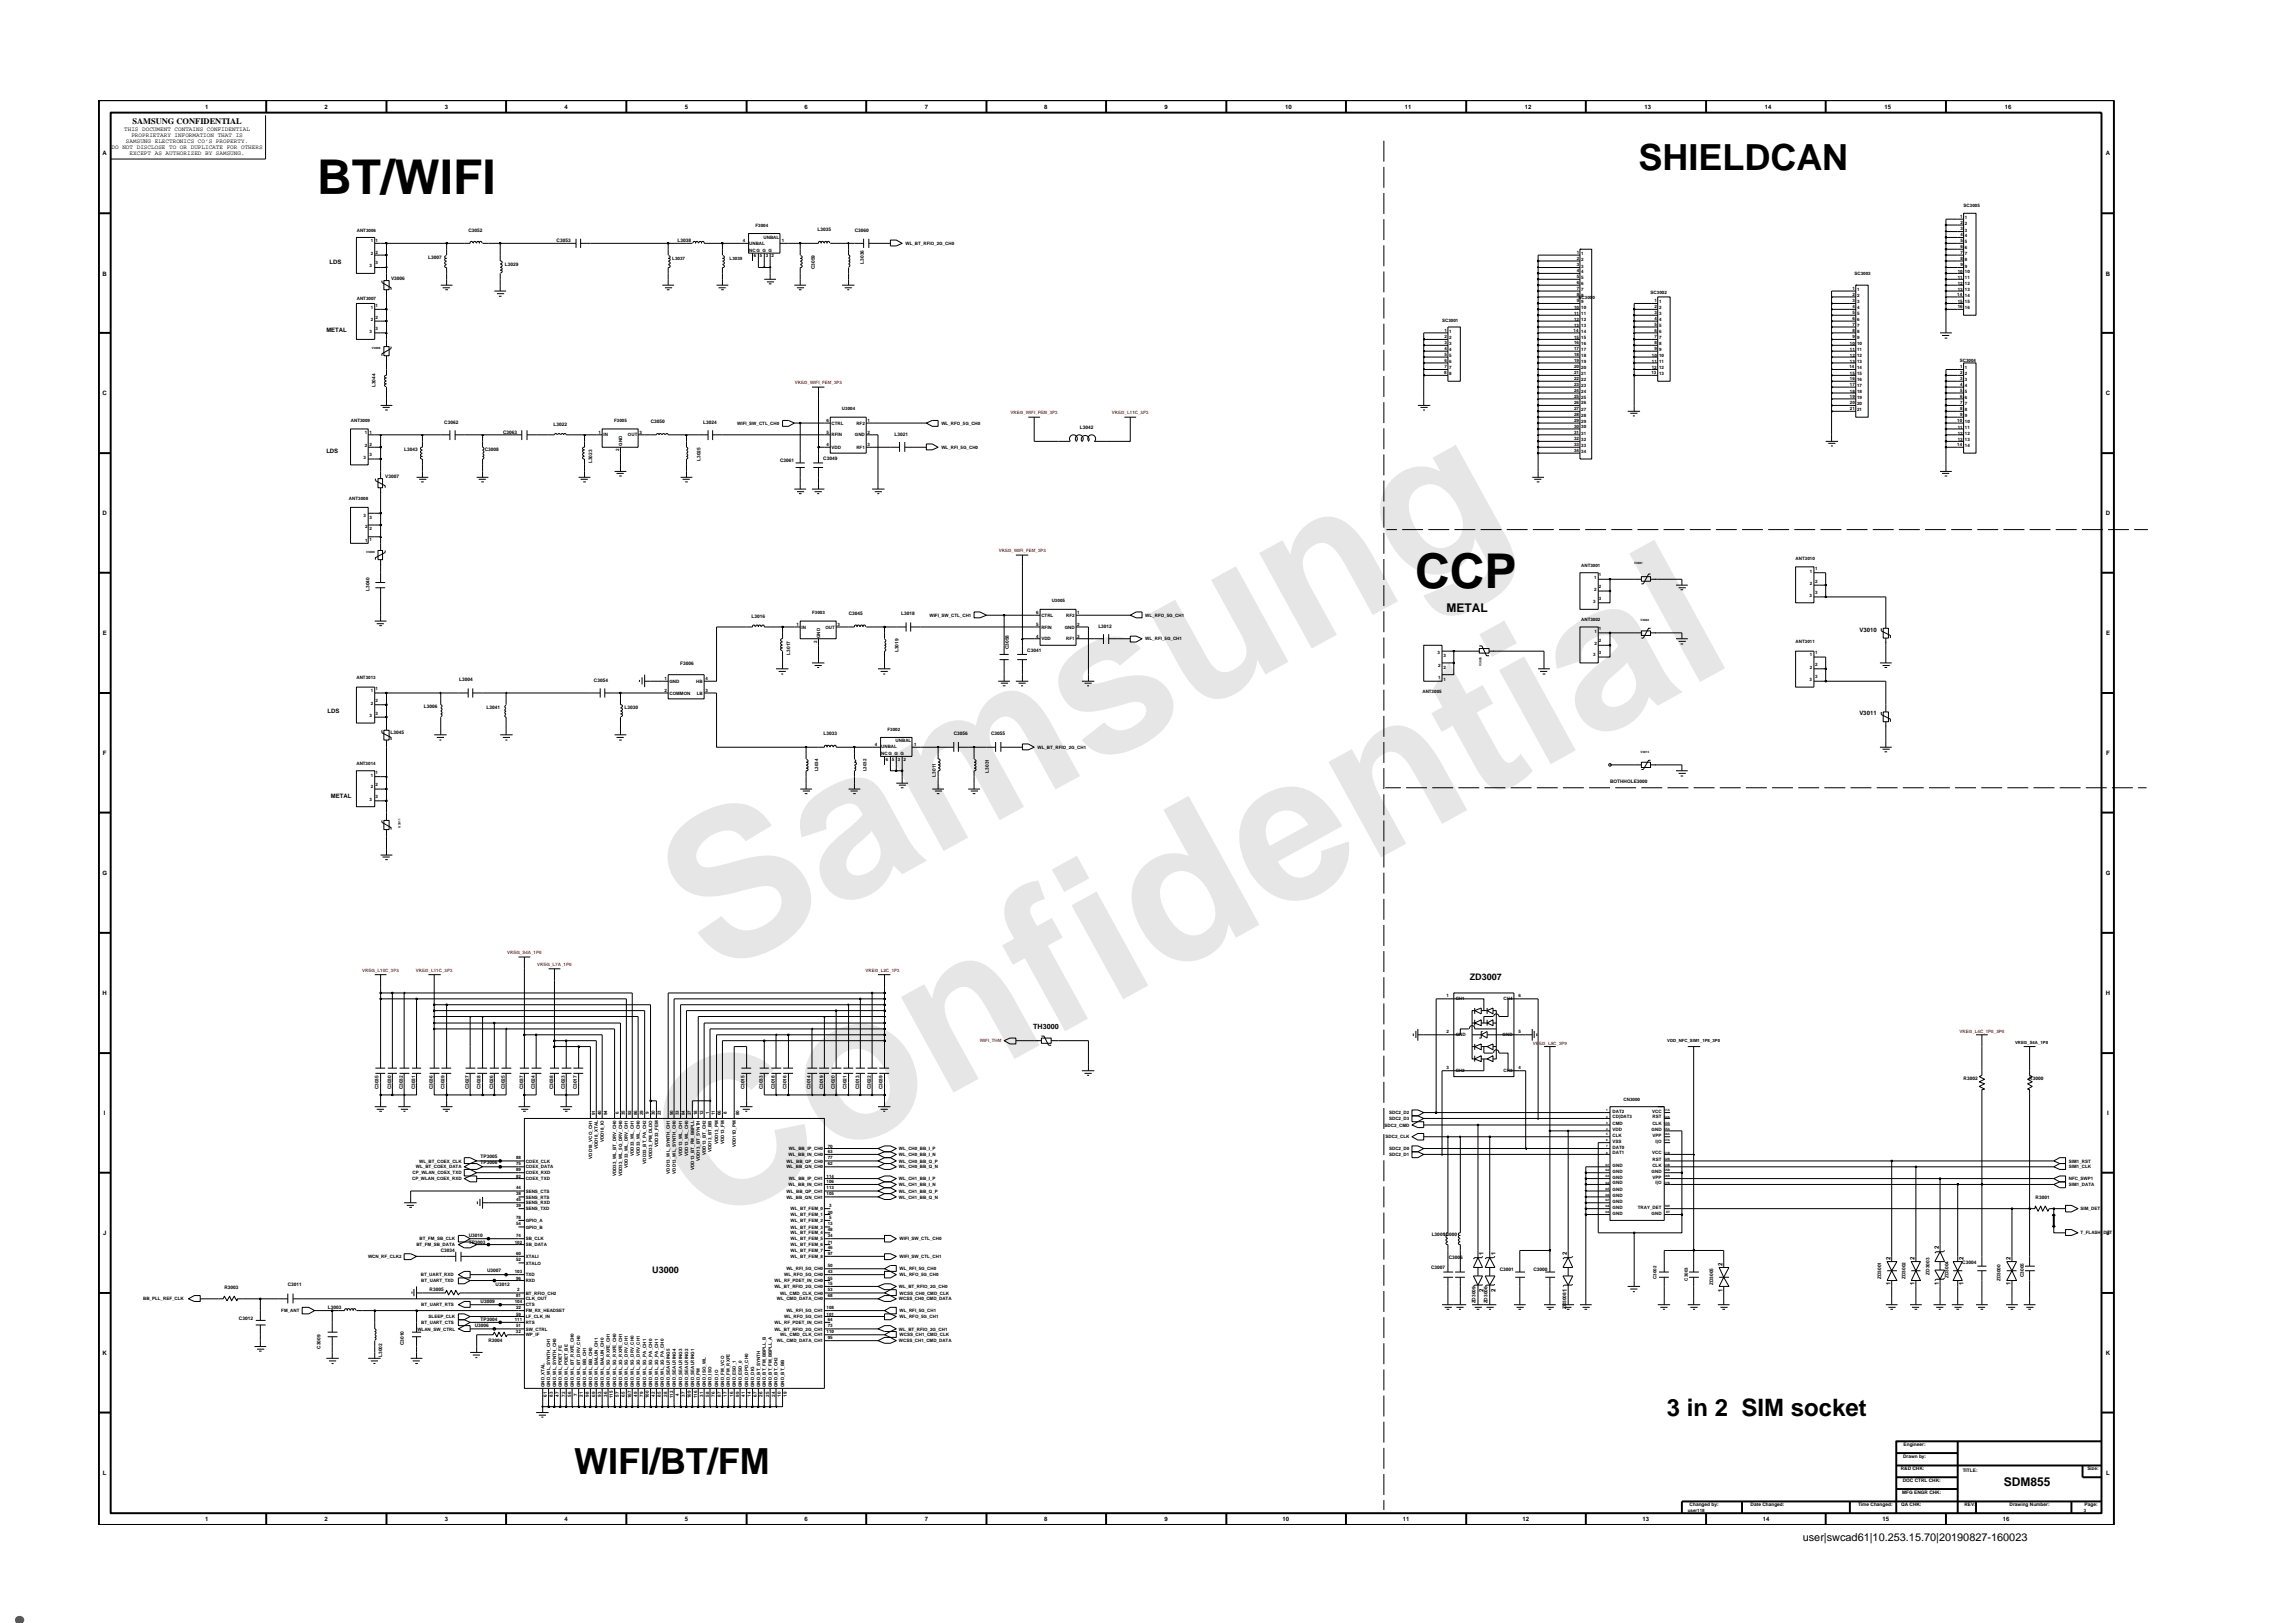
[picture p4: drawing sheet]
<svg xmlns="http://www.w3.org/2000/svg" width="297mm" height="210mm" viewBox="0 0 297 210" stroke-linecap="round" stroke-linejoin="round" font-family="sans-serif">
<defs><g id="words">
<g font-size="26.5" fill="#e6e6e6">
<text x="92.4" y="126.7" transform="rotate(-29 92.4 126.7)">Samsung</text>
<text x="91.1" y="159.4" transform="rotate(-29 91.1 159.4)">Confidential</text>
</g>
<text font-size="8.5" fill="#00f" x="0" y="210.3">.</text>
<g font-size="6.2">
<text x="41.1" y="25.1">BT/WIFI</text>
<text x="183.3" y="76.1">CCP</text>
</g>
<g font-size="4.7">
<text x="212.2" y="22">SHIELDCAN</text>
<text x="74.4" y="191">WIFI/BT/FM</text>
</g>
<text font-size="3.1" x="215.9" y="183.4">3 in 2 SIM socket</text>
<g font-size="1.6">
<text x="187.4" y="79.3">METAL</text>
<text x="259.6" y="192.5">SDM855</text>
</g>
<text font-size="1.4" x="233.5" y="199.7">user|swcad61|10.253.15.70|20190827-160023</text>
<g font-size="1.2">
<text x="190.4" y="126.9">ZD3007</text>
<text x="84.5" y="165">U3000</text>
</g>
<text font-size="1.1" x="17.2" y="16.1">SAMSUNG CONFIDENTIAL</text>
<text font-size=".9" x="133.8" y="133.3">TH3000</text>
<g font-size=".8">
<text x="16.1" y="17">THIS DOCUMENT CONTAINS CONFIDENTIAL</text>
<text x="17" y="17.8">PROPRIETARY INFORMATION THAT IS</text>
<text x="26.6" y="14.1">1</text>
<text x="42.1" y="14.1">2</text>
<text x="57.6" y="14.1">3</text>
<text x="73.1" y="14.1">4</text>
<text x="88.7" y="14.1">5</text>
<text x="104.2" y="14.1">6</text>
<text x="119.8" y="14.1">7</text>
<text x="135.3" y="14.1">8</text>
<text x="150.9" y="14.1">9</text>
<text x="166.5" y="14.1">10</text>
<text x="182" y="14.1">11</text>
<text x="197.5" y="14.1">12</text>
<text x="213" y="14.1">13</text>
<text x="228.6" y="14.1">14</text>
<text x="244.1" y="14.1">15</text>
<text x="259.7" y="14.1">16</text>
<text x="13.3" y="20.1">A</text>
<text x="14.5" y="19.3">DO NOT DISCLOSE TO OR DUPLICATE FOR OTHERS</text>
<text x="16.3" y="18.5">SAMSUNG ELECTRONICS CO’S PROPERTY.</text>
<text x="16.8" y="20.1">EXCEPT AS AUTHORIZED BY SAMSUNG.</text>
<text x="272.8" y="20.1">A</text>
<text x="13.3" y="35.7">B</text>
<text x="42.7" y="34.2">LDS</text>
<text x="272.8" y="35.7">B</text>
<text x="42.3" y="43">METAL</text>
<text x="13.3" y="51.2">C</text>
<text x="272.8" y="51.2">C</text>
<text x="42.3" y="58.7">LDS</text>
<text x="13.3" y="66.8">D</text>
<text x="272.8" y="66.8">D</text>
<text x="13.3" y="82.3">E</text>
<text x="240.9" y="81.8">V3010</text>
<text x="272.8" y="82.3">E</text>
<text x="42.4" y="92.3">LDS</text>
<text x="240.9" y="92.7">V3011</text>
<text x="13.3" y="97.8">F</text>
<text x="272.8" y="97.8">F</text>
<text x="42.9" y="103.4">METAL</text>
<text x="13.3" y="113.3">G</text>
<text x="272.8" y="113.3">G</text>
<text x="13.3" y="128.9">H</text>
<text x="272.8" y="128.9">H</text>
<text x="13.5" y="144.4">I</text>
<text x="273" y="144.4">I</text>
<text x="13.4" y="160">J</text>
<text x="251.1" y="161.8" transform="rotate(-90 251.1 161.8)">2</text>
<text x="272.9" y="160">J</text>
<text x="192.2" y="167.3" transform="rotate(-90 192.2 167.3)">2</text>
<text x="192.2" y="162.6" transform="rotate(-90 192.2 162.6)">1</text>
<text x="193.7" y="167.3" transform="rotate(-90 193.7 167.3)">2</text>
<text x="193.7" y="162.6" transform="rotate(-90 193.7 162.6)">1</text>
<text x="203" y="167.3" transform="rotate(-90 203 167.3)">1</text>
<text x="203" y="162.6" transform="rotate(-90 203 162.6)">2</text>
<text x="223.1" y="167.3" transform="rotate(-90 223.1 167.3)">1</text>
<text x="223.1" y="164" transform="rotate(-90 223.1 164)">2</text>
<text x="244.9" y="166.5" transform="rotate(-90 244.9 166.5)">1</text>
<text x="244.9" y="163.2" transform="rotate(-90 244.9 163.2)">2</text>
<text x="248" y="166.5" transform="rotate(-90 248 166.5)">1</text>
<text x="248" y="163.2" transform="rotate(-90 248 163.2)">2</text>
<text x="251.1" y="166.5" transform="rotate(-90 251.1 166.5)">1</text>
<text x="254.3" y="166.5" transform="rotate(-90 254.3 166.5)">1</text>
<text x="254.3" y="163.2" transform="rotate(-90 254.3 163.2)">2</text>
<text x="260.5" y="166.5" transform="rotate(-90 260.5 166.5)">1</text>
<text x="260.5" y="163.2" transform="rotate(-90 260.5 163.2)">2</text>
<text x="13.3" y="175.5">K</text>
<text x="272.8" y="175.5">K</text>
<text x="13.3" y="191.1">L</text>
<text x="272.8" y="191.1">L</text>
<text x="26.6" y="197.1">1</text>
<text x="42.1" y="197.1">2</text>
<text x="57.6" y="197.1">3</text>
<text x="73.1" y="197.1">4</text>
<text x="88.7" y="197.1">5</text>
<text x="104.2" y="197.1">6</text>
<text x="119.8" y="197.1">7</text>
<text x="135.3" y="197.1">8</text>
<text x="150.9" y="197.1">9</text>
<text x="166.1" y="197.1">10</text>
<text x="181.7" y="197.1">11</text>
<text x="197.2" y="197.1">12</text>
<text x="212.8" y="197.1">13</text>
<text x="228.4" y="197.1">14</text>
<text x="243.9" y="197.1">15</text>
<text x="259.4" y="197.1">16</text>
</g>
<g font-size=".6">
<text x="97.9" y="29.4">F3004</text>
<text x="105.9" y="30">L3035</text>
<text x="253.9" y="28.2">1</text>
<text x="253.9" y="29.1">2</text>
<text x="253.9" y="29.8">3</text>
<text x="254.4" y="26.9">SC3005</text>
<text x="254.5" y="29.2">2</text>
<text x="254.5" y="28.4">1</text>
<text x="46.2" y="30">ANT3006</text>
<text x="47.9" y="34.6">3</text>
<text x="48" y="31.4">1 1</text>
<text x="48" y="33">2</text>
<text x="48.6" y="34.2">3</text>
<text x="48.6" y="32.9">2</text>
<text x="55.5" y="33.5">L3007</text>
<text x="60.7" y="30.1">C3052</text>
<text x="65.4" y="34.4">L3029</text>
<text x="72.1" y="31.4">C3053</text>
<text x="87.1" y="33.7">L3037</text>
<text x="87.8" y="31.4">L3038</text>
<text x="94.5" y="33.6">L3039</text>
<text x="96.2" y="31.4">4</text>
<text x="97.1" y="31.7">UNBAL</text>
<text x="97.1" y="32.6">NC G G G</text>
<text x="97.7" y="33.3">6</text>
<text x="98.4" y="33.3">5</text>
<text x="98.9" y="30.9">UNBAL</text>
<text x="99.2" y="33.3">3</text>
<text x="99.9" y="33.3">2</text>
<text x="101.3" y="31.4">1</text>
<text x="105.6" y="34.9" transform="rotate(-90 105.6 34.9)">C3059</text>
<text x="110.7" y="30">C3060</text>
<text x="111.9" y="34.1" transform="rotate(-90 111.9 34.1)">L3036</text>
<text x="117.3" y="31.7">WL_BT_RFIO_2G_CH0</text>
<text x="204.2" y="33.7">2</text>
<text x="204.2" y="32.9">1</text>
<text x="204.2" y="35.2">4</text>
<text x="204.2" y="34.5">3</text>
<text x="204.8" y="33.8">2</text>
<text x="204.8" y="33">1</text>
<text x="204.8" y="34.7">3</text>
<text x="204.8" y="35.4">4</text>
<text x="240.2" y="35.6">SC3003</text>
<text x="253.6" y="35.4">10</text>
<text x="253.9" y="30.6">4</text>
<text x="253.9" y="31.4">5</text>
<text x="253.9" y="32.1">6</text>
<text x="253.9" y="32.9">7</text>
<text x="253.9" y="33.7">8</text>
<text x="253.9" y="34.5">9</text>
<text x="254.5" y="35.4">10</text>
<text x="254.5" y="30">3</text>
<text x="254.5" y="30.8">4</text>
<text x="254.5" y="31.5">5</text>
<text x="254.5" y="32.3">6</text>
<text x="254.5" y="33">7</text>
<text x="254.5" y="33.8">8</text>
<text x="254.5" y="34.7">9</text>
<text x="46.2" y="38.9">ANT3007</text>
<text x="48" y="40">1</text>
<text x="48" y="41.6">2</text>
<text x="48.6" y="39.7">1</text>
<text x="48.6" y="41.3">2</text>
<text x="50.7" y="36.2">V3006</text>
<text x="186.8" y="41.8">SC3001</text>
<text x="203.9" y="40.8">11</text>
<text x="203.9" y="41.6">12</text>
<text x="203.9" y="40.1">10 10</text>
<text x="204.2" y="36">5</text>
<text x="204.2" y="36.8">6</text>
<text x="204.2" y="37.5">7</text>
<text x="204.2" y="38.4">8</text>
<text x="204.2" y="39.1">9</text>
<text x="204.5" y="38.7">SC3000</text>
<text x="204.8" y="40.8">11</text>
<text x="204.8" y="41.6">12</text>
<text x="204.8" y="36.2">5</text>
<text x="204.8" y="36.9">6</text>
<text x="204.8" y="37.7">7</text>
<text x="204.8" y="38.5">8</text>
<text x="204.8" y="39.3">9</text>
<text x="213.8" y="38.1">SC3002</text>
<text x="214.3" y="39.9">2</text>
<text x="214.3" y="40.7">3</text>
<text x="214.3" y="41.4">4</text>
<text x="214.3" y="39.1">1</text>
<text x="214.9" y="40.1">2</text>
<text x="214.9" y="40.8">3</text>
<text x="214.9" y="41.6">4</text>
<text x="214.9" y="39.3">1</text>
<text x="240" y="39.9">4</text>
<text x="240" y="40.7">5</text>
<text x="240" y="41.4">6</text>
<text x="240" y="38.4">2</text>
<text x="240" y="39.1">3</text>
<text x="240" y="37.5">1</text>
<text x="240.6" y="40.1">4</text>
<text x="240.6" y="40.8">5</text>
<text x="240.6" y="41.6">6</text>
<text x="240.6" y="38.5">2</text>
<text x="240.6" y="39.3">3</text>
<text x="240.6" y="37.7">1</text>
<text x="253.5" y="38.4">14</text>
<text x="253.6" y="36.2">11</text>
<text x="253.6" y="36.9">12</text>
<text x="253.6" y="39.3">15</text>
<text x="253.6" y="37.7">13 13</text>
<text x="253.6" y="39.9">16</text>
<text x="254.5" y="36.2">11</text>
<text x="254.5" y="36.9">12</text>
<text x="254.5" y="38.5">14</text>
<text x="254.5" y="39.3">15</text>
<text x="254.5" y="40.1">16</text>
<text x="47.9" y="43.1">3</text>
<text x="48.6" y="42.8">3</text>
<text x="187.1" y="43">1</text>
<text x="187.1" y="43.8">2</text>
<text x="187.1" y="44.6">3</text>
<text x="187.1" y="45.3">4</text>
<text x="187.1" y="46.1">5</text>
<text x="187.1" y="46.9">6</text>
<text x="187.1" y="47.7">7</text>
<text x="187.7" y="43.1">1</text>
<text x="187.7" y="44">2</text>
<text x="187.7" y="44.7">3</text>
<text x="187.7" y="45.5">4</text>
<text x="187.7" y="46.3">5</text>
<text x="187.7" y="47">6</text>
<text x="187.7" y="47.9">7</text>
<text x="203.9" y="43">14</text>
<text x="203.9" y="44">15</text>
<text x="203.9" y="44.6">16</text>
<text x="203.9" y="45.3">17</text>
<text x="203.9" y="46.1">18</text>
<text x="203.9" y="46.9">19</text>
<text x="203.9" y="47.7">20</text>
<text x="203.9" y="42.4">13 13</text>
<text x="204.8" y="43.1">14</text>
<text x="204.8" y="44">15</text>
<text x="204.8" y="44.7">16</text>
<text x="204.8" y="45.5">17</text>
<text x="204.8" y="46.3">18</text>
<text x="204.8" y="47">19</text>
<text x="204.8" y="47.9">20</text>
<text x="214" y="47.9">12</text>
<text x="214" y="47">11</text>
<text x="214" y="46.3">10 10</text>
<text x="214.3" y="42.2">5</text>
<text x="214.3" y="43">6</text>
<text x="214.3" y="43.8">7</text>
<text x="214.3" y="44.6">8</text>
<text x="214.3" y="45.3">9</text>
<text x="214.9" y="47.9">12</text>
<text x="214.9" y="42.4">5</text>
<text x="214.9" y="43.1">6</text>
<text x="214.9" y="44">7</text>
<text x="214.9" y="44.7">8</text>
<text x="214.9" y="45.5">9</text>
<text x="214.9" y="47">11</text>
<text x="239.6" y="47.7">14</text>
<text x="239.6" y="45.5">11</text>
<text x="239.6" y="46.3">12</text>
<text x="239.6" y="44.7">10 10</text>
<text x="239.6" y="47">13 13</text>
<text x="240" y="42.2">7</text>
<text x="240" y="43">8</text>
<text x="240" y="43.8">9</text>
<text x="240.6" y="42.4">7</text>
<text x="240.6" y="43.1">8</text>
<text x="240.6" y="44">9</text>
<text x="240.6" y="45.5">11</text>
<text x="240.6" y="46.3">12</text>
<text x="240.6" y="47.9">14</text>
<text x="253.9" y="46.8">SC3004</text>
<text x="253.9" y="47.7">1</text>
<text x="254.5" y="47.9">1</text>
<text x="48.6" y="50.2" transform="rotate(-90 48.6 50.2)">L3044</text>
<text x="109.1" y="53.1">U3004</text>
<text x="187.1" y="48.5">8</text>
<text x="187.7" y="48.6">8</text>
<text x="203.9" y="53.1">27</text>
<text x="203.9" y="53.9">28</text>
<text x="203.9" y="48.5">21</text>
<text x="203.9" y="49.2">22</text>
<text x="203.9" y="50">23</text>
<text x="203.9" y="50.7">24</text>
<text x="203.9" y="51.6">25</text>
<text x="203.9" y="52.4">26</text>
<text x="204.8" y="52.4">26</text>
<text x="204.8" y="53.3">27</text>
<text x="204.8" y="48.6">21</text>
<text x="204.8" y="49.4">22</text>
<text x="204.8" y="50.2">23</text>
<text x="204.8" y="50.9">24</text>
<text x="204.8" y="51.7">25</text>
<text x="213.9" y="48.5">13</text>
<text x="214.9" y="48.6">13</text>
<text x="239.6" y="48.6">15</text>
<text x="239.6" y="49.2">16</text>
<text x="239.6" y="50">17</text>
<text x="239.6" y="50.9">18 18</text>
<text x="239.6" y="51.6">19</text>
<text x="239.6" y="52.4">20</text>
<text x="239.6" y="53.1">21</text>
<text x="240.6" y="49.4">16</text>
<text x="240.6" y="50.2">17</text>
<text x="240.6" y="51.7">19</text>
<text x="240.6" y="52.5">20</text>
<text x="240.6" y="53.3">21</text>
<text x="240.6" y="48.6">15</text>
<text x="253.9" y="48.5">2</text>
<text x="253.9" y="49.2">3</text>
<text x="253.9" y="50">4</text>
<text x="253.9" y="50.7">5</text>
<text x="253.9" y="51.6">6</text>
<text x="253.9" y="52.4">7</text>
<text x="253.9" y="53.1">8</text>
<text x="253.9" y="53.9">9</text>
<text x="254.5" y="48.6">2</text>
<text x="254.5" y="49.4">3</text>
<text x="254.5" y="50.2">4</text>
<text x="254.5" y="50.9">5</text>
<text x="254.5" y="51.7">6</text>
<text x="254.5" y="52.5">7</text>
<text x="254.5" y="53.3">8</text>
<text x="45.5" y="54.6">ANT3009</text>
<text x="47.1" y="59.5">3</text>
<text x="47.3" y="56.2">1</text>
<text x="47.3" y="57.9">2</text>
<text x="47.9" y="59.1">3</text>
<text x="47.9" y="56.2">1</text>
<text x="47.9" y="57.8">2</text>
<text x="52.4" y="58.4">L3043</text>
<text x="57.5" y="55">C3062</text>
<text x="62.8" y="58.4">C3008</text>
<text x="65.2" y="56.2">C3063</text>
<text x="71.7" y="55.2">L3022</text>
<text x="77.5" y="56.2">1</text>
<text x="78.2" y="56.5">IN</text>
<text x="79.6" y="54.6">F3005</text>
<text x="80.2" y="58.4" transform="rotate(-90 80.2 58.4)">2</text>
<text x="80.6" y="57.8" transform="rotate(-90 80.6 57.8)">GND</text>
<text x="81.3" y="56.5">OUT</text>
<text x="82.8" y="56.2">3</text>
<text x="84.3" y="54.8">C3050</text>
<text x="90.7" y="59.7" transform="rotate(-90 90.7 59.7)">L3025</text>
<text x="91.1" y="54.9">L3024</text>
<text x="95.5" y="55">WIFI_SW_CTL_CH0</text>
<text x="101.1" y="59.9">C3061</text>
<text x="106.7" y="59.6">C3049</text>
<text x="107.1" y="56.2">5</text>
<text x="107.1" y="57.8">4</text>
<text x="107.1" y="54.6">6</text>
<text x="107.7" y="56.5">RFIN</text>
<text x="107.7" y="58.2">VDD</text>
<text x="107.7" y="55">CTRL</text>
<text x="110.7" y="56.5">GND</text>
<text x="110.9" y="58.2">RF1</text>
<text x="110.9" y="55">RF2</text>
<text x="112.4" y="56.2">2</text>
<text x="112.4" y="57.8">3</text>
<text x="112.4" y="54.6">1</text>
<text x="115.9" y="56.5">L3021</text>
<text x="121.9" y="58.2">WL_RFI_5G_CH0</text>
<text x="121.9" y="55">WL_RFO_5G_CH0</text>
<text x="139.9" y="55.5">L3042</text>
<text x="203.9" y="54.6">29</text>
<text x="203.9" y="55.4">30</text>
<text x="203.9" y="56.2">31</text>
<text x="203.9" y="57">32</text>
<text x="203.9" y="57.8">33</text>
<text x="203.9" y="58.5">34</text>
<text x="204.8" y="54">28</text>
<text x="204.8" y="54.8">29</text>
<text x="204.8" y="55.5">30</text>
<text x="204.8" y="56.3">31</text>
<text x="204.8" y="57.2">32</text>
<text x="204.8" y="57.9">33</text>
<text x="204.8" y="58.7">34</text>
<text x="253.5" y="57.8">14</text>
<text x="253.5" y="54.6">10</text>
<text x="253.6" y="55.6">11</text>
<text x="253.6" y="56.3">12</text>
<text x="253.6" y="57.2">13 13</text>
<text x="254.5" y="57.9">14</text>
<text x="254.5" y="54.8">10</text>
<text x="254.5" y="55.6">11</text>
<text x="254.5" y="56.3">12</text>
<text x="254.5" y="54">9</text>
<text x="45.2" y="64.8">ANT3008</text>
<text x="49.9" y="61.9">V3007</text>
<text x="76.7" y="60" transform="rotate(-90 76.7 60)">L3023</text>
<text x="47.1" y="66.9">3</text>
<text x="47.3" y="70.2">1</text>
<text x="47.3" y="68.4">2</text>
<text x="47.9" y="67.3">3</text>
<text x="47.9" y="70.1">1</text>
<text x="47.9" y="68.6">2</text>
<text x="47.9" y="76.6" transform="rotate(-90 47.9 76.6)">L3040</text>
<text x="204.8" y="73.4">ANT3001</text>
<text x="206.5" y="75">1</text>
<text x="206.5" y="76.6">2</text>
<text x="207.1" y="74.6">1</text>
<text x="207.1" y="76.2">2</text>
<text x="207.1" y="77.8">3</text>
<text x="232.6" y="72.5">ANT3010</text>
<text x="234.4" y="77.3">3</text>
<text x="234.5" y="74.2">1</text>
<text x="234.5" y="75.7">2</text>
<text x="235.1" y="73.9">1</text>
<text x="235.1" y="75.5">2</text>
<text x="235.1" y="77">3</text>
<text x="97.4" y="80.1">L3016</text>
<text x="103.2" y="81.1">1</text>
<text x="103.8" y="81.4">IN</text>
<text x="105.2" y="79.5">F3003</text>
<text x="105.9" y="83.2" transform="rotate(-90 105.9 83.2)">2</text>
<text x="106.2" y="82.7" transform="rotate(-90 106.2 82.7)">GND</text>
<text x="106.9" y="81.4">OUT</text>
<text x="108.5" y="81.1">3</text>
<text x="110" y="79.7">C3045</text>
<text x="116.7" y="79.7">L3018</text>
<text x="120.4" y="79.9">WIFI_SW_CTL_CH1</text>
<text x="134.2" y="79.5">6</text>
<text x="134.2" y="81.1">5</text>
<text x="134.2" y="82.7">4</text>
<text x="134.9" y="79.9">CTRL</text>
<text x="134.9" y="81.4">RFIN</text>
<text x="134.9" y="83">VDD</text>
<text x="136.2" y="78">U3005</text>
<text x="137.9" y="81.4">GND</text>
<text x="138.1" y="83">RF1</text>
<text x="138.1" y="79.9">RF2</text>
<text x="139.6" y="81.1">2</text>
<text x="139.6" y="82.7">3</text>
<text x="139.6" y="79.5">1</text>
<text x="142.3" y="81.4">L3012</text>
<text x="148.4" y="79.9">WL_RFO_5G_CH1</text>
<text x="148.4" y="83">WL_RFI_5G_CH1</text>
<text x="204.8" y="80.5">ANT3002</text>
<text x="206.4" y="78.1">3</text>
<text x="206.5" y="82">1</text>
<text x="206.5" y="83.5">2</text>
<text x="207.1" y="81.6">1</text>
<text x="207.1" y="83.2">2</text>
<text x="232.6" y="83.3">ANT3011</text>
<text x="46.2" y="88">ANT3013</text>
<text x="48" y="89.7">1</text>
<text x="48.6" y="89.4">1</text>
<text x="59.5" y="88.3">L3004</text>
<text x="76.9" y="88.3">C3054</text>
<text x="86.1" y="88.1">1</text>
<text x="86.1" y="89.6">2</text>
<text x="86.7" y="88.5">GND</text>
<text x="86.7" y="90">COMMON</text>
<text x="88.1" y="86.1">F3006</text>
<text x="90.2" y="88.5">HB</text>
<text x="90.3" y="90">LB</text>
<text x="91.4" y="89.6">3</text>
<text x="91.4" y="88.1">4</text>
<text x="102.4" y="84.8" transform="rotate(-90 102.4 84.8)">L3017</text>
<text x="116.4" y="84.5" transform="rotate(-90 116.4 84.5)">L3019</text>
<text x="130.7" y="84.1" transform="rotate(-90 130.7 84.1)">C3058</text>
<text x="133.1" y="84.5">C3041</text>
<text x="184.3" y="89.8">ANT3005</text>
<text x="186.2" y="84.8">3</text>
<text x="186.3" y="87.9">1</text>
<text x="186.3" y="86.4">2</text>
<text x="187" y="88.3">1</text>
<text x="187" y="86.6">2</text>
<text x="187" y="85.1">3</text>
<text x="206.4" y="85">3</text>
<text x="207.1" y="84.8">3</text>
<text x="234.4" y="88.2">3</text>
<text x="234.5" y="85">1</text>
<text x="234.5" y="86.6">2</text>
<text x="235.1" y="84.8">1</text>
<text x="235.1" y="86.3">2</text>
<text x="235.2" y="87.8">3</text>
<text x="47.9" y="92.8">3</text>
<text x="48" y="91.3">2</text>
<text x="48.6" y="92.6">3</text>
<text x="48.6" y="91">2</text>
<text x="50.6" y="95">L3045</text>
<text x="54.9" y="91.7">L3006</text>
<text x="63" y="91.9">L3041</text>
<text x="80.9" y="91.9">L3030</text>
<text x="106.7" y="95.3">L3033</text>
<text x="115" y="94.6">F3002</text>
<text x="123.6" y="95.2">C3056</text>
<text x="128.4" y="95.3">C3055</text>
<text x="46.2" y="99.1">ANT3014</text>
<text x="48" y="100.6">1</text>
<text x="48.6" y="100.3">1</text>
<text x="48.6" y="101.9">2</text>
<text x="106" y="99.9" transform="rotate(-90 106 99.9)">L3034</text>
<text x="112.3" y="99.9" transform="rotate(-90 112.3 99.9)">L3032</text>
<text x="113.3" y="96.6">4</text>
<text x="114.2" y="96.9">UNBAL</text>
<text x="114.2" y="97.8">NC G G G</text>
<text x="114.8" y="98.6">6</text>
<text x="115.5" y="98.6">5</text>
<text x="116" y="96.1">UNBAL</text>
<text x="116.3" y="98.6">3</text>
<text x="117.1" y="98.6">2</text>
<text x="118.4" y="96.6">1</text>
<text x="121.2" y="100.6" transform="rotate(-90 121.2 100.6)">L3011</text>
<text x="128.1" y="100.1" transform="rotate(-90 128.1 100.1)">L3031</text>
<text x="134.4" y="97">WL_BT_RFIO_2G_CH1</text>
<text x="208.6" y="101.4">BOTHHOLE3000</text>
<text x="47.9" y="103.7">3</text>
<text x="48" y="102.1">2</text>
<text x="48.6" y="103.4">3</text>
<text x="187.4" y="129.2">1</text>
<text x="188.6" y="129.6">CH1</text>
<text x="194.8" y="129.6">CH4</text>
<text x="196.7" y="129.2">6</text>
<text x="187.4" y="133.8">2</text>
<text x="188.6" y="134.3">GND</text>
<text x="194.7" y="134.3">GND</text>
<text x="196.7" y="133.8">5</text>
<text x="216" y="135">VDD_NFC_SIM1_1P8_3P0</text>
<text x="261" y="135.2">VREG_S4A_1P8</text>
<text x="49.1" y="141.1" transform="rotate(-90 49.1 141.1)">C3035</text>
<text x="50.7" y="141.1" transform="rotate(-90 50.7 141.1)">C3030</text>
<text x="52.2" y="141.1" transform="rotate(-90 52.2 141.1)">C3032</text>
<text x="53.8" y="141.1" transform="rotate(-90 53.8 141.1)">C3031</text>
<text x="56.1" y="141.1" transform="rotate(-90 56.1 141.1)">C3036</text>
<text x="57.6" y="141.1" transform="rotate(-90 57.6 141.1)">C3029</text>
<text x="60.7" y="141.1" transform="rotate(-90 60.7 141.1)">C3027</text>
<text x="62.3" y="141.1" transform="rotate(-90 62.3 141.1)">C3028</text>
<text x="63.9" y="141.1" transform="rotate(-90 63.9 141.1)">C3026</text>
<text x="65.4" y="141.1" transform="rotate(-90 65.4 141.1)">C3025</text>
<text x="67.8" y="141.1" transform="rotate(-90 67.8 141.1)">C3037</text>
<text x="69.3" y="141.1" transform="rotate(-90 69.3 141.1)">C3024</text>
<text x="71.7" y="141.1" transform="rotate(-90 71.7 141.1)">C3038</text>
<text x="73.2" y="141.1" transform="rotate(-90 73.2 141.1)">C3023</text>
<text x="74.7" y="141.1" transform="rotate(-90 74.7 141.1)">C3017</text>
<text x="96.5" y="141.1" transform="rotate(-90 96.5 141.1)">C3015</text>
<text x="98.8" y="141.1" transform="rotate(-90 98.8 141.1)">C3033</text>
<text x="100.4" y="141.1" transform="rotate(-90 100.4 141.1)">C3018</text>
<text x="101.9" y="141.1" transform="rotate(-90 101.9 141.1)">C3016</text>
<text x="105" y="141.1" transform="rotate(-90 105 141.1)">C3014</text>
<text x="106.6" y="141.1" transform="rotate(-90 106.6 141.1)">C3019</text>
<text x="108.1" y="141.1" transform="rotate(-90 108.1 141.1)">C3020</text>
<text x="109.7" y="141.1" transform="rotate(-90 109.7 141.1)">C3021</text>
<text x="111.3" y="141.1" transform="rotate(-90 111.3 141.1)">C3013</text>
<text x="112.8" y="141.1" transform="rotate(-90 112.8 141.1)">C3022</text>
<text x="114.3" y="141.1" transform="rotate(-90 114.3 141.1)">C3039</text>
<text x="187.4" y="138.5">3</text>
<text x="188.6" y="138.9">CH2</text>
<text x="194.8" y="138.9">CH3</text>
<text x="196.7" y="138.5">4</text>
<text x="210.3" y="142.6">CN3000</text>
<text x="254.4" y="139.9">R3002</text>
<text x="262.9" y="139.9">R3000</text>
<text x="77.1" y="144.5" transform="rotate(-90 77.1 144.5)">91</text>
<text x="77.5" y="148.9" transform="rotate(-90 77.5 148.9)">VDD18_XTAL</text>
<text x="77.9" y="144.5" transform="rotate(-90 77.9 144.5)">40</text>
<text x="78.2" y="148" transform="rotate(-90 78.2 148)">VDD18_IO</text>
<text x="78.6" y="144.5" transform="rotate(-90 78.6 144.5)">94</text>
<text x="80.2" y="144.3" transform="rotate(-90 80.2 144.3)">6</text>
<text x="80.9" y="144.5" transform="rotate(-90 80.9 144.5)">35</text>
<text x="81.8" y="144.5" transform="rotate(-90 81.8 144.5)">92</text>
<text x="82.1" y="149.7" transform="rotate(-90 82.1 149.7)">VDD33_WL_CH1</text>
<text x="82.5" y="144.5" transform="rotate(-90 82.5 144.5)">86</text>
<text x="82.9" y="149.7" transform="rotate(-90 82.9 149.7)">VDD33_WL_CH0</text>
<text x="83.3" y="144.5" transform="rotate(-90 83.3 144.5)">29</text>
<text x="84.1" y="144.3" transform="rotate(-90 84.1 144.3)">9</text>
<text x="84.8" y="144.5" transform="rotate(-90 84.8 144.5)">30</text>
<text x="85.2" y="148.6" transform="rotate(-90 85.2 148.6)">VDD33_FEM</text>
<text x="85.6" y="144.5" transform="rotate(-90 85.6 144.5)">23</text>
<text x="87.2" y="144.5" transform="rotate(-90 87.2 144.5)">90</text>
<text x="88" y="144.5" transform="rotate(-90 88 144.5)">33</text>
<text x="88.4" y="149.7" transform="rotate(-90 88.4 149.7)">VDD13_WL_CH1</text>
<text x="88.7" y="144.5" transform="rotate(-90 88.7 144.5)">84</text>
<text x="89.1" y="149.7" transform="rotate(-90 89.1 149.7)">VDD13_WL_CH0</text>
<text x="89.5" y="144.5" transform="rotate(-90 89.5 144.5)">27</text>
<text x="90.3" y="144.5" transform="rotate(-90 90.3 144.5)">18</text>
<text x="91.1" y="144.5" transform="rotate(-90 91.1 144.5)">12</text>
<text x="91.4" y="149.6" transform="rotate(-90 91.4 149.6)">VDD13_BT_CH2</text>
<text x="91.8" y="144.3" transform="rotate(-90 91.8 144.3)">1</text>
<text x="92.2" y="149.3" transform="rotate(-90 92.2 149.3)">VDD13_BT_BB</text>
<text x="92.6" y="144.5" transform="rotate(-90 92.6 144.5)">11</text>
<text x="93" y="148.2" transform="rotate(-90 93 148.2)">VDD13_PM</text>
<text x="93.4" y="144.5" transform="rotate(-90 93.4 144.5)">66</text>
<text x="93.8" y="148.2" transform="rotate(-90 93.8 148.2)">VDD13_FM</text>
<text x="94.1" y="144.3" transform="rotate(-90 94.1 144.3)">8</text>
<text x="95.3" y="148.6" transform="rotate(-90 95.3 148.6)">VDD11D_PM</text>
<text x="95.7" y="144.5" transform="rotate(-90 95.7 144.5)">80</text>
<text x="102.2" y="149.8">WL_BB_IN_CH0</text>
<text x="102.2" y="149">WL_BB_IP_CH0</text>
<text x="107.2" y="148.7">70</text>
<text x="107.2" y="149.4">63</text>
<text x="116.4" y="149">WL_CH0_BB_I_P</text>
<text x="116.4" y="149.8">WL_CH0_BB_I_N</text>
<text x="179.4" y="146">SDC2_CMD</text>
<text x="179.5" y="147.5">SDC2_CLK</text>
<text x="179.9" y="149">SDC2_D0</text>
<text x="179.9" y="145.1">SDC2_D3</text>
<text x="179.9" y="144.3">SDC2_D2</text>
<text x="179.9" y="149.8">SDC2_D1</text>
<text x="208.9" y="144.9">CD|DAT3</text>
<text x="208.9" y="145.7">CMD</text>
<text x="208.9" y="146.5">VDD</text>
<text x="208.9" y="147.3">CLK</text>
<text x="208.9" y="148">VSS</text>
<text x="208.9" y="148.8">DAT0</text>
<text x="208.9" y="149.5">DAT1</text>
<text x="208.9" y="144.1">DAT2</text>
<text x="214" y="146.5">GND</text>
<text x="214" y="144.1">VCC</text>
<text x="214" y="149.5">VCC</text>
<text x="214.1" y="145.7">CLK</text>
<text x="214.1" y="147.3">VPP</text>
<text x="214.1" y="144.9">RST</text>
<text x="214.5" y="148">I|O</text>
<text x="53.4" y="152.9">CP_WLAN_COEX_RXD</text>
<text x="53.5" y="152.1">CP_WLAN_COEX_TXD</text>
<text x="53.9" y="151.4">WL_BT_COEX_DATA</text>
<text x="54.3" y="150.6">WL_BT_COEX_CLK</text>
<text x="62.3" y="150">TP3005</text>
<text x="62.3" y="150.8">TP3006</text>
<text x="66.8" y="154.1">44</text>
<text x="66.8" y="155.6">45</text>
<text x="66.8" y="150.9">75</text>
<text x="66.8" y="150.2">88</text>
<text x="66.8" y="151.7">89</text>
<text x="66.8" y="152.6">82</text>
<text x="66.8" y="154.8">38</text>
<text x="68.1" y="151.4">COEX_DATA</text>
<text x="68.1" y="154.5">SENS_CTS</text>
<text x="68.1" y="150.6">COEX_CLK</text>
<text x="68.1" y="152.1">COEX_RXD</text>
<text x="68.1" y="152.9">COEX_TXD</text>
<text x="68.1" y="155.3">SENS_RTS</text>
<text x="76.7" y="150.1" transform="rotate(-90 76.7 150.1)">VDD18_VCO_CH1</text>
<text x="79.8" y="152.4" transform="rotate(-90 79.8 152.4)">VDD33_WL_BT_DRV_CH0</text>
<text x="80.6" y="152.4" transform="rotate(-90 80.6 152.4)">VDD33_WL_5G_DRV_CH0</text>
<text x="81.4" y="151.3" transform="rotate(-90 81.4 151.3)">VDD33_WL_DRV_CH1</text>
<text x="83.7" y="150.7" transform="rotate(-90 83.7 150.7)">VDD33_BT_PA_CH2</text>
<text x="84.5" y="150.2" transform="rotate(-90 84.5 150.2)">VDD33_PM_DLDO</text>
<text x="86.8" y="152" transform="rotate(-90 86.8 152)">VDD13_WL_SYNTH_CH1</text>
<text x="87.5" y="152" transform="rotate(-90 87.5 152)">VDD13_WL_SYNTH_CH0</text>
<text x="89.9" y="151.6" transform="rotate(-90 89.9 151.6)">VDD13_BT_FM_BBPLL</text>
<text x="90.7" y="150.4" transform="rotate(-90 90.7 150.4)">VDD13_BT_SYNTH</text>
<text x="101.9" y="151.4">WL_BB_QN_CH0</text>
<text x="101.9" y="155.3">WL_BB_QN_CH1</text>
<text x="101.9" y="150.6">WL_BB_QP_CH0</text>
<text x="101.9" y="154.5">WL_BB_QP_CH1</text>
<text x="102.2" y="153.7">WL_BB_IN_CH1</text>
<text x="102.2" y="152.9">WL_BB_IP_CH1</text>
<text x="107.1" y="154.1">113</text>
<text x="107.1" y="152.6">114</text>
<text x="107.1" y="154.8">105</text>
<text x="107.1" y="153.3">106</text>
<text x="107.2" y="150.2">77</text>
<text x="107.2" y="150.9">62</text>
<text x="116.4" y="151.4">WL_CH0_BB_Q_N</text>
<text x="116.4" y="152.9">WL_CH1_BB_I_P</text>
<text x="116.4" y="153.7">WL_CH1_BB_I_N</text>
<text x="116.4" y="154.5">WL_CH1_BB_Q_P</text>
<text x="116.4" y="155.3">WL_CH1_BB_Q_N</text>
<text x="116.4" y="150.6">WL_CH0_BB_Q_P</text>
<text x="208.9" y="151.9">GND</text>
<text x="208.9" y="152.7">GND</text>
<text x="208.9" y="153.4">GND</text>
<text x="208.9" y="154.3">GND</text>
<text x="208.9" y="155.1">GND</text>
<text x="208.9" y="155.8">GND</text>
<text x="208.9" y="151.2">GND</text>
<text x="214" y="151.9">GND</text>
<text x="214.1" y="151.2">CLK</text>
<text x="214.1" y="152.7">VPP</text>
<text x="214.1" y="150.4">RST</text>
<text x="214.5" y="153.4">I|O</text>
<text x="263.7" y="155.3">R3001</text>
<text x="268" y="153.7">SIM1_DATA</text>
<text x="268" y="151.4">SIM1_CLK</text>
<text x="268" y="150.6">SIM1_RST</text>
<text x="268" y="152.9">NFC_SWP1</text>
<text x="53.9" y="161.4">BT_FM_SB_DATA</text>
<text x="54.4" y="160.7">BT_FM_SB_CLK</text>
<text x="60.7" y="161.1">TP3003</text>
<text x="60.7" y="160.3">U3010</text>
<text x="66.7" y="161.1">102</text>
<text x="66.8" y="158">78</text>
<text x="66.8" y="158.7">54</text>
<text x="66.8" y="160.3">74</text>
<text x="66.8" y="156.4">39</text>
<text x="68.1" y="158.3">GPIO_A</text>
<text x="68.1" y="160.7">SB_CLK</text>
<text x="68.1" y="159.2">GPIO_B</text>
<text x="68.1" y="156">SENS_RXD</text>
<text x="68.1" y="161.4">SB_DATA</text>
<text x="68.1" y="156.8">SENS_TXD</text>
<text x="102.4" y="161.4">WL_BT_FEM_6</text>
<text x="102.4" y="159.9">WL_BT_FEM_4</text>
<text x="102.4" y="160.7">WL_BT_FEM_5</text>
<text x="102.4" y="159.2">WL_BT_FEM_3</text>
<text x="102.4" y="158.3">WL_BT_FEM_2</text>
<text x="102.4" y="156.8">WL_BT_FEM_0</text>
<text x="102.4" y="157.6">WL_BT_FEM_1</text>
<text x="107.2" y="161.1">71</text>
<text x="107.2" y="159.5">48</text>
<text x="107.2" y="161.9">46</text>
<text x="107.2" y="160.3">34</text>
<text x="107.2" y="158.7">13</text>
<text x="107.2" y="157.2">20</text>
<text x="107.4" y="158">5</text>
<text x="107.4" y="156.4">3</text>
<text x="116.5" y="160.7">WIFI_SW_CTL_CH0</text>
<text x="185.5" y="160.2">L3001L3000</text>
<text x="208.9" y="156.6">GND</text>
<text x="208.9" y="157.3">GND</text>
<text x="212.2" y="156.6">TRAY_DET</text>
<text x="214" y="157.3">GND</text>
<text x="269.5" y="156.8">SIM_DET</text>
<text x="269.5" y="159.9">T_FLASH_DET</text>
<text x="29.1" y="167">R3003</text>
<text x="37.3" y="166.7">C3011</text>
<text x="47.7" y="163">WCN_RF_CLK2</text>
<text x="54.5" y="165.3">BT_UART_RXD</text>
<text x="54.6" y="166.1">BT_UART_TXD</text>
<text x="55.7" y="167.2">R3005</text>
<text x="57.1" y="162.2">C3034</text>
<text x="63.1" y="164.8">U3007</text>
<text x="64.2" y="166.5">U3012</text>
<text x="66.7" y="164.9">103</text>
<text x="66.8" y="165.8">96</text>
<text x="66.8" y="163.4">52</text>
<text x="66.8" y="162.6">60</text>
<text x="67" y="167.3">2</text>
<text x="68.1" y="166.1">RXD</text>
<text x="68.1" y="163.8">XTALO</text>
<text x="68.1" y="165.3">TXD</text>
<text x="68.1" y="163">XTALI</text>
<text x="68.1" y="167.7">BT_RFIO_CH2</text>
<text x="100.3" y="166.9">WL_BT_RFIO_2G_CH0</text>
<text x="100.3" y="166.1">WL_RF_PDET_IN_CH0</text>
<text x="101.1" y="167.7">WL_CMD_CLK_CH0</text>
<text x="101.6" y="165.3">WL_RFO_5G_CH0</text>
<text x="101.9" y="164.6">WL_RFI_5G_CH0</text>
<text x="102.4" y="163">WL_BT_FEM_8</text>
<text x="102.4" y="162.2">WL_BT_FEM_7</text>
<text x="107.2" y="162.6">97</text>
<text x="107.2" y="165.8">55</text>
<text x="107.2" y="164.9">43</text>
<text x="107.2" y="166.5">15</text>
<text x="107.2" y="164.2">50</text>
<text x="107.2" y="167.3">53</text>
<text x="116.4" y="166.9">WL_BT_RFIO_2G_CH0</text>
<text x="116.5" y="165.3">WL_RFO_5G_CH0</text>
<text x="116.5" y="167.7">WCSS_CH0_CMD_CLK</text>
<text x="116.5" y="163">WIFI_SW_CTL_CH1</text>
<text x="116.5" y="164.6">WL_RFI_5G_CH0</text>
<text x="185.4" y="164.4">C3007</text>
<text x="187.7" y="163">C3006</text>
<text x="194.3" y="164.6">C3001</text>
<text x="198.7" y="164.7">C3000</text>
<text x="214.6" y="165.7" transform="rotate(-90 214.6 165.7)">C3002</text>
<text x="218.6" y="165.9" transform="rotate(-90 218.6 165.9)">C3003</text>
<text x="221.9" y="166.5" transform="rotate(-90 221.9 166.5)">ZD3005</text>
<text x="243.7" y="165.7" transform="rotate(-90 243.7 165.7)">ZD3001</text>
<text x="246.8" y="165.7" transform="rotate(-90 246.8 165.7)">ZD3002</text>
<text x="250" y="165.1" transform="rotate(-90 250 165.1)">ZD3003</text>
<text x="252.4" y="165.6" transform="rotate(-90 252.4 165.6)">ZD3004</text>
<text x="254.2" y="163.8">C3004</text>
<text x="259.1" y="166" transform="rotate(-90 259.1 166)">ZD3000</text>
<text x="262.2" y="165.4" transform="rotate(-90 262.2 165.4)">C3005</text>
<text x="18.5" y="168.5">BB_PLL_REF_CLK</text>
<text x="31" y="171">C3012</text>
<text x="36.4" y="170">FM_ANT</text>
<text x="42.5" y="169.6">L3003</text>
<text x="54.1" y="172.4">WLAN_SW_CTRL</text>
<text x="54.6" y="169.2">BT_UART_RTS</text>
<text x="54.6" y="171.5">BT_UART_CTS</text>
<text x="55.5" y="170.8">SLEEP_CLK</text>
<text x="61.5" y="172">U3006</text>
<text x="62.3" y="168.8">U3009</text>
<text x="62.3" y="171.2">TP3004</text>
<text x="63.3" y="173.8">R3004</text>
<text x="66.7" y="171.2">111</text>
<text x="66.7" y="168.8">104</text>
<text x="66.8" y="172.7">32</text>
<text x="66.8" y="171.9">51</text>
<text x="66.8" y="168">81</text>
<text x="66.8" y="170.4">59</text>
<text x="66.8" y="169.6">22</text>
<text x="68.1" y="173.1">WP_IF</text>
<text x="68.1" y="171.5">RTS</text>
<text x="68.1" y="172.4">SW_CTRL</text>
<text x="68.1" y="169.2">CTS</text>
<text x="68.1" y="168.5">CLK_OUT</text>
<text x="68.1" y="170.8">LF_CLK_IN</text>
<text x="68.1" y="170">FM_RX_HEADSET</text>
<text x="100.3" y="172.4">WL_BT_RFIO_2G_CH1</text>
<text x="100.3" y="171.5">WL_RF_PDET_IN_CH1</text>
<text x="100.6" y="173.9">WL_CMD_DATA_CH1</text>
<text x="100.6" y="168.5">WL_CMD_DATA_CH0</text>
<text x="101.1" y="173.1">WL_CMD_CLK_CH1</text>
<text x="101.6" y="170.8">WL_RFO_5G_CH1</text>
<text x="101.9" y="170">WL_RFI_5G_CH1</text>
<text x="107.1" y="169.6">108</text>
<text x="107.1" y="172.7">110</text>
<text x="107.1" y="170.4">101</text>
<text x="107.2" y="173.5">95</text>
<text x="107.2" y="171.9">73</text>
<text x="107.2" y="171.2">64</text>
<text x="107.2" y="168">68</text>
<text x="116.4" y="168.5">WCSS_CH0_CMD_DATA</text>
<text x="116.4" y="173.9">WCSS_CH1_CMD_DATA</text>
<text x="116.4" y="172.4">WL_BT_RFIO_2G_CH1</text>
<text x="116.5" y="173.1">WCSS_CH1_CMD_CLK</text>
<text x="116.5" y="170.8">WL_RFO_5G_CH1</text>
<text x="116.5" y="170">WL_RFI_5G_CH1</text>
<text x="191.2" y="168.9" transform="rotate(-90 191.2 168.9)">ZD3009</text>
<text x="192.7" y="168.9" transform="rotate(-90 192.7 168.9)">ZD3006</text>
<text x="202.9" y="169.6" transform="rotate(-90 202.9 169.6)">ZD3008</text>
<text x="41.5" y="174.7" transform="rotate(-90 41.5 174.7)">C3009</text>
<text x="49.5" y="175.8" transform="rotate(-90 49.5 175.8)">L3002</text>
<text x="52.3" y="174.3" transform="rotate(-90 52.3 174.3)">C3010</text>
<text x="70.5" y="179.7" transform="rotate(-90 70.5 179.7)">GND_XTAL</text>
<text x="71.3" y="179.7" transform="rotate(-90 71.3 179.7)">GND_WL_SYNTH_CH1</text>
<text x="72" y="179.7" transform="rotate(-90 72 179.7)">GND_WL_SYNTH_CH0</text>
<text x="72.8" y="179.7" transform="rotate(-90 72.8 179.7)">GND_WL_PDET_FE</text>
<text x="73.6" y="179.7" transform="rotate(-90 73.6 179.7)">GND_WL_PDET_BE</text>
<text x="74.3" y="179.7" transform="rotate(-90 74.3 179.7)">GND_WL_BT_RXFE_CH0</text>
<text x="75.2" y="179.7" transform="rotate(-90 75.2 179.7)">GND_WL_BT_DRV_CH0</text>
<text x="75.9" y="179.7" transform="rotate(-90 75.9 179.7)">GND_WL_BB_CH1</text>
<text x="76.7" y="179.7" transform="rotate(-90 76.7 179.7)">GND_WL_BB_CH0</text>
<text x="77.5" y="179.7" transform="rotate(-90 77.5 179.7)">GND_WL_BALUN_CH1</text>
<text x="78.2" y="179.7" transform="rotate(-90 78.2 179.7)">GND_WL_BALUN_CH0</text>
<text x="79" y="179.7" transform="rotate(-90 79 179.7)">GND_WL_5G_RXFE_CH1</text>
<text x="79.8" y="179.7" transform="rotate(-90 79.8 179.7)">GND_WL_5G_RXFE_CH0</text>
<text x="80.6" y="179.7" transform="rotate(-90 80.6 179.7)">GND_WL_2G_RXFE_CH1</text>
<text x="81.4" y="179.7" transform="rotate(-90 81.4 179.7)">GND_WL_5G_DRV_CH1</text>
<text x="82.1" y="179.7" transform="rotate(-90 82.1 179.7)">GND_WL_5G_DRV_CH0</text>
<text x="82.9" y="179.7" transform="rotate(-90 82.9 179.7)">GND_WL_2G_DRV_CH1</text>
<text x="83.7" y="179.7" transform="rotate(-90 83.7 179.7)">GND_WL_5G_PA_CH1</text>
<text x="84.5" y="179.7" transform="rotate(-90 84.5 179.7)">GND_WL_5G_PA_CH0</text>
<text x="85.2" y="179.7" transform="rotate(-90 85.2 179.7)">GND_WL_2G_PA_CH1</text>
<text x="86" y="179.7" transform="rotate(-90 86 179.7)">GND_WL_2G_PA_CH0</text>
<text x="86.8" y="179.7" transform="rotate(-90 86.8 179.7)">GND_SEALRING5</text>
<text x="87.5" y="179.7" transform="rotate(-90 87.5 179.7)">GND_SEALRING4</text>
<text x="88.4" y="179.7" transform="rotate(-90 88.4 179.7)">GND_SEALRING3</text>
<text x="89.1" y="179.7" transform="rotate(-90 89.1 179.7)">GND_SEALRING2</text>
<text x="89.9" y="179.7" transform="rotate(-90 89.9 179.7)">GND_SEALRING1</text>
<text x="90.7" y="179.7" transform="rotate(-90 90.7 179.7)">GND_PM</text>
<text x="91.4" y="179.7" transform="rotate(-90 91.4 179.7)">GND_ISO_WL</text>
<text x="92.2" y="179.7" transform="rotate(-90 92.2 179.7)">GND_ISO</text>
<text x="93" y="179.7" transform="rotate(-90 93 179.7)">GND_IO</text>
<text x="93.8" y="179.7" transform="rotate(-90 93.8 179.7)">GND_FM_VCO</text>
<text x="94.6" y="179.7" transform="rotate(-90 94.6 179.7)">GND_FM_RXFE</text>
<text x="95.3" y="179.7" transform="rotate(-90 95.3 179.7)">GND_ESD_1</text>
<text x="96.1" y="179.7" transform="rotate(-90 96.1 179.7)">GND_ESD_0</text>
<text x="96.9" y="179.7" transform="rotate(-90 96.9 179.7)">GND_DPD_CH0</text>
<text x="97.7" y="179.7" transform="rotate(-90 97.7 179.7)">GND_DIG</text>
<text x="98.5" y="179.7" transform="rotate(-90 98.5 179.7)">GND_BT_SYNTH</text>
<text x="99.2" y="179.7" transform="rotate(-90 99.2 179.7)">GND_BT_FM_BBPLL_B</text>
<text x="100" y="179.7" transform="rotate(-90 100 179.7)">GND_BT_FM_BBPLL_A</text>
<text x="100.7" y="179.7" transform="rotate(-90 100.7 179.7)">GND_BT_CH2</text>
<text x="101.6" y="179.7" transform="rotate(-90 101.6 179.7)">GND_BT_BB</text>
<text x="70.9" y="180.9" transform="rotate(-90 70.9 180.9)">61</text>
<text x="71.6" y="180.9" transform="rotate(-90 71.6 180.9)">83</text>
<text x="72.4" y="180.9" transform="rotate(-90 72.4 180.9)">47</text>
<text x="73.2" y="180.9" transform="rotate(-90 73.2 180.9)">72</text>
<text x="74" y="180.9" transform="rotate(-90 74 180.9)">56</text>
<text x="74.7" y="180.8" transform="rotate(-90 74.7 180.8)">7</text>
<text x="75.5" y="180.9" transform="rotate(-90 75.5 180.9)">21</text>
<text x="76.3" y="181" transform="rotate(-90 76.3 181)">98</text>
<text x="77.1" y="180.9" transform="rotate(-90 77.1 180.9)">69</text>
<text x="77.9" y="181" transform="rotate(-90 77.9 181)">93</text>
<text x="78.6" y="180.9" transform="rotate(-90 78.6 180.9)">36</text>
<text x="79.4" y="181.1" transform="rotate(-90 79.4 181.1)">115</text>
<text x="80.2" y="180.9" transform="rotate(-90 80.2 180.9)">57</text>
<text x="80.9" y="180.9" transform="rotate(-90 80.9 180.9)">65</text>
<text x="81.8" y="181.1" transform="rotate(-90 81.8 181.1)">107</text>
<text x="82.5" y="180.9" transform="rotate(-90 82.5 180.9)">49</text>
<text x="83.3" y="180.9" transform="rotate(-90 83.3 180.9)">79</text>
<text x="84.1" y="181.1" transform="rotate(-90 84.1 181.1)">100</text>
<text x="84.8" y="180.9" transform="rotate(-90 84.8 180.9)">42</text>
<text x="85.6" y="180.9" transform="rotate(-90 85.6 180.9)">85</text>
<text x="86.4" y="180.9" transform="rotate(-90 86.4 180.9)">28</text>
<text x="87.2" y="181.1" transform="rotate(-90 87.2 181.1)">112</text>
<text x="88" y="180.8" transform="rotate(-90 88 180.8)">4</text>
<text x="88.7" y="180.9" transform="rotate(-90 88.7 180.9)">37</text>
<text x="89.5" y="181.1" transform="rotate(-90 89.5 181.1)">109</text>
<text x="90.3" y="181.1" transform="rotate(-90 90.3 181.1)">116</text>
<text x="91.1" y="180.9" transform="rotate(-90 91.1 180.9)">31</text>
<text x="91.8" y="180.9" transform="rotate(-90 91.8 180.9)">58</text>
<text x="92.6" y="180.9" transform="rotate(-90 92.6 180.9)">76</text>
<text x="93.4" y="180.9" transform="rotate(-90 93.4 180.9)">87</text>
<text x="94.1" y="180.9" transform="rotate(-90 94.1 180.9)">17</text>
<text x="95" y="180.9" transform="rotate(-90 95 180.9)">16</text>
<text x="95.7" y="181" transform="rotate(-90 95.7 181)">99</text>
<text x="96.5" y="180.9" transform="rotate(-90 96.5 180.9)">41</text>
<text x="97.3" y="180.9" transform="rotate(-90 97.3 180.9)">14</text>
<text x="98" y="180.9" transform="rotate(-90 98 180.9)">67</text>
<text x="98.8" y="180.9" transform="rotate(-90 98.8 180.9)">26</text>
<text x="99.6" y="180.9" transform="rotate(-90 99.6 180.9)">25</text>
<text x="100.4" y="180.9" transform="rotate(-90 100.4 180.9)">24</text>
<text x="101.2" y="180.9" transform="rotate(-90 101.2 180.9)">10</text>
<text x="101.9" y="180.9" transform="rotate(-90 101.9 180.9)">19</text>
<text x="246.2" y="190.4">R&amp;D CHK:</text>
<text x="246.5" y="188.9">Drawn by:</text>
<text x="246.6" y="187.4">Engineer:</text>
<text x="254.3" y="190.7">TITLE:</text>
<text x="270.4" y="190.4">Size:</text>
<text x="218.6" y="195.9">user118</text>
<text x="218.9" y="195.1">Changed by:</text>
<text x="226.8" y="195.1">Date Changed:</text>
<text x="240.7" y="195.1">Time Changed:</text>
<text x="246.3" y="195.1">QA CHK:</text>
<text x="246.4" y="193.5">MFG ENGR CHK:</text>
<text x="246.5" y="192">DOC CTRL CHK:</text>
<text x="254.5" y="195.1">REV:</text>
<text x="260.3" y="195.1">Drawing Number:</text>
<text x="270" y="195.9">3</text>
<text x="270" y="195.1">Page:</text>
</g>
<g font-size=".6" fill="#f00">
<text x="103" y="49.8">VREG_WIFI_FEM_3P3</text>
<text x="130.9" y="53.7">VREG_WIFI_FEM_3P3</text>
<text x="144" y="53.7">VREG_L11C_3P3</text>
<text x="129.4" y="71.5">VREG_WIFI_FEM_3P3</text>
<text x="46.9" y="125.9">VREG_L10C_3P3</text>
<text x="53.9" y="125.9">VREG_L11C_3P3</text>
<text x="65.7" y="123.6">VREG_S4A_1P8</text>
<text x="69.6" y="125.1">VREG_L7A_1P8</text>
<text x="112.1" y="125.9">VREG_L2C_1P3</text>
<text x="126.9" y="135">WIFI_THM</text>
<text x="198.6" y="135.4">VREG_L9C_2P9</text>
<text x="253.8" y="133.8">VREG_L4C_1P8_3P0</text>
</g>
<g font-size=".4">
<text x="48.2" y="45.2">V3008</text>
<text x="47.4" y="71.6">V3009</text>
<text x="211.7" y="73.1">V3001</text>
<text x="212.5" y="80.5">V3002</text>
<text x="191.9" y="86.2" transform="rotate(-90 191.9 86.2)">V3005</text>
<text x="212.5" y="97.6">V3013</text>
<text x="51.9" y="107.2" transform="rotate(-90 51.9 107.2)">U3011</text>
<text x="208.1" y="144">1</text>
<text x="215.6" y="144">C1A</text>
<text x="208.1" y="144.8">2</text>
<text x="208.1" y="145.6">3</text>
<text x="208.1" y="146.3">4</text>
<text x="208.1" y="147.1">5</text>
<text x="208.1" y="147.9">6</text>
<text x="208.1" y="148.6">7</text>
<text x="208.1" y="149.5">8</text>
<text x="215.6" y="146.3">C5A</text>
<text x="215.6" y="147.1">C6A</text>
<text x="215.6" y="147.9">C7A</text>
<text x="215.6" y="149.5">C1B</text>
<text x="215.6" y="144.8">C2A</text>
<text x="215.6" y="145.6">C3A</text>
<text x="208" y="151.8">G2</text>
<text x="208" y="152.5">G3</text>
<text x="208" y="153.4">G4</text>
<text x="208" y="154.1">G5</text>
<text x="208" y="154.9">G6</text>
<text x="208" y="155.6">G7</text>
<text x="208" y="151">G1</text>
<text x="215.6" y="151.8">C5B</text>
<text x="215.6" y="152.5">C6B</text>
<text x="215.6" y="153.4">C7B</text>
<text x="215.6" y="150.2">C2B</text>
<text x="215.6" y="151">C3B</text>
<text x="208" y="156.4">G8</text>
<text x="208" y="157.2">G9</text>
<text x="215.7" y="156.4">SW</text>
<text x="215.8" y="157.2">DT</text>
</g>
</g></defs>
<g fill="none" stroke="#000" stroke-width=".13">
<path d="M34.4 14.9v5.7h-20.1M179.3 18.2v2.7M46.2 39.3h2.3v4.7h-2.3zM46.2 30.8h2.3v4.6h-2.3zM48.5 34.7h1.6M48.5 33h1.6M49.5 36.4v.2l1.2 .7v.2M49.7 36.4h.7v1.1h-.7zM50 40h.2v.2h-.2zM50 34.6h.2v.1h-.2zM50 33h.2v.1h-.2zM50 31.4h.2v.2h-.2z"/>
<path d="M50.1 31.5v4.9M50.1 37.5v7.4M57.1 36.9h1.5M57.3 37.3h1M57.7 37.5h.3M57.8 31.4h.1v.2h-.1zM57.8 33.1l-.1 .1-.1 .1 .1 .1 .1 .1M57.8 33.9h-.1l-.1 .2 .1 .1h.1M57.8 34.3l-.1 .1-.1 .1 .1 .1h.1l.1 2.3M57.8 33.5h-.1l-.1 .1 .1 .2h.1M57.9 31.5v1.5M61.2 31.5v-.2h-.1h-.1l-.1 .2h-12.4"/>
<path d="M61.7 31.5l-.1-.2h-.1h-.1l-.1 .2M61.8 31.5v-.2h.1h.1l.1 .2M62.4 31.5v-.2h-.1h-.2v.2M62.5 31.5h12.1M64 37.7h1.6M64.4 38h.9M64.6 38.4h.4M64.7 31.4h.2v.2h-.2zM64.8 31.5v2.3M64.8 35.4v2.3M64.8 34.7h.2l.1 .1-.1 .1-.2 .1M64.8 35h.2l.1 .2-.1 .1h-.2"/>
<path d="M64.8 34.3h.2l.1 .1-.1 .1-.2 .1M64.8 33.8l.2 .1 .1 .1-.1 .1h-.2M74.6 30.9v1.2M75.2 31.5h14.5M75.2 30.9v1.2M85.8 36.9h1.5M86.1 37.3h1M86.4 37.5h.3M86.5 31.4h.1v.2h-.1zM86.6 31.5v1.5M86.6 33.5h.2v.1v.2h-.2M86.6 33.1l.2 .1v.1v.1l-.2 .1"/>
<path d="M86.6 33.9h.2v.2v.1h-.2M86.6 34.3l.2 .1v.1v.1h-.2v2.3M89.8 31.5v-.2h.1h.2v.2M90.1 31.5l.1-.2h.1h.1v.2M90.5 31.5l.1-.2h.1h.1l.1 .2M90.9 31.5v-.2h.1h.2v.2M91.2 31.5h5.8M92.8 36.9h1.5M93.1 37.3h.9M93.4 37.5h.4M93.5 31.4h.2v.2h-.2zM93.6 31.5v1.5"/>
<path d="M93.6 33.5h.2v.1v.2h-.2M93.6 33.1l.2 .1v.1v.1l-.2 .1M93.6 33.9h.2v.2v.1h-.2M93.6 34.3l.2 .1v.1v.1h-.2v2.3M97 30.3h4v2.5h-4zM97.5 32.8v1M98.2 32.8v1.9h1.6M98.9 34.6h.2v.1h-.2zM99 32.8v1.9M99 36.2h1.5M99.3 36.5h1M99.6 36.8h.3"/>
<path d="M99.7 34.6h.2v.1h-.2zM99.8 32.8v3.4M101 31.5h5M102.9 36.9h1.5M103.2 37.3h1M103.5 37.5h.3M103.6 31.4h.1v.2h-.1zM103.7 31.5v1.5M103.7 33.5h.2v.1v.2h-.2M103.7 33.1l.2 .1v.1v.1l-.2 .1M103.7 33.9h.2v.2v.1h-.2M103.7 34.3l.2 .1v.1v.1h-.2v2.3"/>
<path d="M106 31.5l.1-.2h.1h.1l.1 .2M106.7 31.5v-.2h-.2h-.1v.2M106.8 31.5v-.2h.2h.1v.2M107.5 31.5l-.1-.2h-.1h-.1l-.1 .2M107.6 31.5h4.3M109.1 36.9h1.6M109.4 37.3h.9M109.8 37.5h.2M109.8 31.4h.1v.2h-.1zM109.9 34.2l.2 .2-.2 .2M109.9 33.5l.2 .1-.2 .2 .2 .2-.2 .1M109.9 31.5v1.5l.2 .2-.2 .2"/>
<path d="M109.9 34.7v2.2M111.9 30.9v1.2M112.6 31.5h2.7M112.6 30.9v1.2M115.3 31.1h.8l.8 .4-.8 .4h-.8zM179.3 21.6v2.7M179.3 25v2.7M179.3 28.4v2.7M179.3 31.8v2.7M179.3 35.2v2.7M179.3 38.6v2.7M199.2 40h.1v.2h-.1z"/>
<path d="M199.2 39.2h.1v.2h-.1zM199.2 38.5h.1v.1h-.1zM199.2 37.6h.1v.2h-.1zM199.2 36.9h.1v.1h-.1zM199.2 36.1h.1v.2h-.1zM199.2 35.3h.1v.2h-.1zM199.2 34.6h.1v.1h-.1zM199.2 33.7h.1v.2h-.1zM199.2 33.8h5.5M199.2 35.4h5.5M199.2 34.7h5.5M199.2 36.2h5.5"/>
<path d="M199.2 36.9h5.5M199.2 37.7h5.5M199.2 38.5h5.5M199.2 39.3h5.5M204.7 32.3h1.5v27.2h-1.5zM204.7 32.3h.1M204.7 33h-5.5v28.8M211.6 40h.2v.2h-.2zM214.7 38.5h1.7v10.9h-1.7zM214.7 39.3h-3v14M237.3 40v.2zM237.3 39.2v.2z"/>
<path d="M237.3 38.5v.1zM237.3 38.5h3.1M237.3 39.3h3.1M240.4 36.9h1.6v17.1h-1.6zM240.4 37.7h-3.1v19.5M240.4 36.9h.2M252 40h.2v.2h-.2zM252 39.2h.2v.2h-.2zM252 38.5h.2v.1h-.2zM252 37.6h.2v.2h-.2zM252 36.9h.2v.1h-.2zM252 36.1h.2v.2h-.2z"/>
<path d="M252 35.3h.2v.2h-.2zM252 34.6h.2v.1h-.2zM252 33.7h.2v.2h-.2zM252 33h.2v.1h-.2zM252 32.2h.2v.2h-.2zM252 31.4h.2v.2h-.2zM252 30.7h.2v.1h-.2zM252 29.9h.2v.1h-.2zM252 29.1h.2v.1h-.2zM252.1 33.8h2.3M252.1 32.3h2.3M252.1 35.4h2.3"/>
<path d="M252.1 34.7h2.3M252.1 33h2.3M252.1 36.2h2.3M252.1 36.9h2.3M252.1 37.7h2.3M252.1 38.5h2.3M252.1 39.3h2.3M252.1 31.5h2.3M252.1 29.2h2.3M252.1 30.8h2.3M252.1 30h2.3M254.4 27.6h1.6v13.2h-1.6z"/>
<path d="M254.4 28.4h-2.3v14.7M45.4 55.6h2.3v4.6h-2.3zM47.7 57.9h1.6M47.7 59.5h1.6M47.7 56.3h10.6M48.5 40.1h1.6M48.5 41.6h1.6M48.5 43.1h1.6M49.2 59.4h.2v.1h-.2zM49.2 57.9h.2v.1h-.2zM49.2 56.3h.2v.1h-.2zM49.3 52.5h1.5"/>
<path d="M49.3 56.3v5.7M49.6 52.8h.9M49.7 44.9h.7v1.2h-.7zM49.9 53.1h.3M50 43.1h.2v.1h-.2zM50 41.5h.2v.2h-.2zM50.1 49.7l-.2 .1-.1 .1 .1 .1 .1 .1M50.1 49h-.2l-.1 .1 .1 .2h.1M50.1 49.4h-.2l-.1 .2 .1 .1h.2M50.1 46.1v2.5l-.2 .1-.1 .1 .1 .1h.2M50.1 50.2v2.3M50.7 44.9v.3l-1.2 .6v.3"/>
<path d="M54.6 56.3h.2v.1h-.2zM54.7 58.8h-.2v.2v.1h.2M54.7 58.4h-.2v.1v.2h.2M54.7 58h-.2v.1v.1l.2 .1M54.7 59.1l-.2 .1v.1v.1h.2M54.7 56.3v1.6M54.7 59.5v2.3M58.3 55.7v1.3M59 56.3h8.6M59 55.7v1.3M62.4 56.3h.2v.1h-.2zM62.5 56.3v1.6l.2 .2-.2 .2"/>
<path d="M62.5 58.8l.2 .2-.2 .1 .2 .2-.2 .2v2.3M62.5 58.4l.2 .1-.2 .2M67.6 55.7v1.3M68.3 56.3h3.5l.2-.1 .2 .1M68.3 55.7v1.3M72.2 56.3l.2-.1 .2 .1M72.7 56.3l.1-.1 .2 .1 .2-.1 .1 .1h4.7M75.6 56.3h.2v.1h-.2zM75.7 59.1l-.2 .1v.1v.1h.2v2.4M75.7 58.3h-.2v.1v.2h.2M75.7 58.7l-.2 .1v.1v.1h.2M75.7 58h-.2v.1v.1l.2 .1"/>
<path d="M75.7 56.3v1.6M78 55.6h4.7v2.3h-4.7zM80.4 57.9v3.2M82.7 56.3h2.3l.2-.1 .2 .1 .1-.1 .2 .1M85.8 56.3l.2-.1 .1 .1M86.2 56.3l.2-.1 .2 .1h5.1M88.8 56.3h.2v.1h-.2zM88.9 56.3v1.6l.2 .2-.2 .2M88.9 58.8l.2 .2-.2 .1 .2 .2-.2 .2v2.3M88.9 58.4l.2 .1-.2 .2M91.7 55.7v1.3M92.3 56.3h15.3"/>
<path d="M92.3 55.7v1.3M101.4 54.5h.7l.8 .3-.8 .4h-.7zM102.9 54.8h4.7M103.1 60h1.2M103.6 54.7h.1v.2h-.1zM103.7 54.8v5.2M105.2 50.2h1.6M105.4 60h1.2M105.9 57.9h.2v.1h-.2zM106 50.2v9.8M106 57.9h1.6M107.6 54h4.6v4.7h-4.6z"/>
<path d="M112.2 54.8h7.8M112.2 56.3h1.5v7.1M112.2 57.9h4.3M116.5 57.3v1.2M117.2 57.3v1.2M117.2 57.9h2.8M120 57.5h.8l.7 .4-.7 .4h-.8zM120 54.8l.8-.3h.7v.7h-.7zM133.2 54h1.5M134 54v3.2h4.6M138.7 57.2a.51 .51 0 0 1 0-.7 .51 .51 0 0 1 .7 0 .51 .51 0 0 1 0 .7M139.4 57.2a.51 .51 0 0 1 .1-.7 .51 .51 0 0 1 .7 0 .51 .51 0 0 1 0 .7"/>
<path d="M140.1 57.2a.51 .51 0 0 1 .5-.8 .51 .51 0 0 1 .4 .8M141 57.2a.51 .51 0 0 1 .1-.7 .51 .51 0 0 1 .7 0 .51 .51 0 0 1 0 .7M145.7 54h1.5M146.4 54v3.2h-4.6M179.3 41.9v2.7M179.3 45.3v2.7M179.3 48.7v2.7M179.3 52.1v2.7M179.3 55.5v2.7M179.3 58.9v2.7M183.7 52.5h1.6M184 52.8h.9"/>
<path d="M184.3 53.1h.3M184.4 48.5h.1v.2h-.1zM184.4 47v.9l.1-.1-.1 .1M184.4 46.9h.1v.2h-.1zM184.4 46.2h.1v.1h-.1zM184.4 45.4h.1v.2h-.1zM184.4 44.6h.1v.2h-.1zM184.4 43.9h.1v.2h-.1zM184.4 45.5h3.2M184.4 44.7h3.2M184.4 44h3.2M184.4 47.9h3.2"/>
<path d="M184.4 47h3.2M184.4 46.3h3.2M184.4 48.6h3.2M184.4 47.9v4.6M187.6 43.1h-3.2v3.9M187.6 42.4h1.6v7h-1.6zM199.2 58.6h.1v.2h-.1zM199.2 57.9h.1v.1h-.1zM199.2 57.1h.1v.2h-.1zM199.2 56.3h.1v.1h-.1zM199.2 55.5h.1v.2h-.1zM199.2 54.7h.1v.2h-.1z"/>
<path d="M199.2 54h.1v.1h-.1zM199.2 53.2h.1v.2h-.1zM199.2 52.4h.1v.2h-.1zM199.2 51.7h.1v.1h-.1zM199.2 50.8h.1v.2h-.1zM199.2 50.1h.1v.1h-.1zM199.2 49.3h.1v.2h-.1zM199.2 48.5h.1v.2h-.1zM199.2 47.8h.1v.1h-.1zM199.2 46.9h.1v.2h-.1zM199.2 46.2h.1v.1h-.1zM199.2 45.4h.1v.2h-.1z"/>
<path d="M199.2 44.6h.1v.2h-.1zM199.2 43.9h.1v.2h-.1zM199.2 43.1h.1v.1h-.1zM199.2 42.3h.1v.1h-.1zM199.2 41.5h.1v.2h-.1zM199.2 40.8h.1v.1h-.1zM199.2 57.2h5.5M199.2 40.1h5.5M199.2 40.8h5.5M199.2 41.6h5.5M199.2 42.4h5.5M199.2 43.1h5.5"/>
<path d="M199.2 45.5h5.5M199.2 44.7h5.5M199.2 44h5.5M199.2 47.9h5.5M199.2 47h5.5M199.2 46.3h5.5M199.2 48.6h5.5M199.2 50.9h5.5M199.2 50.2h5.5M199.2 49.4h5.5M199.2 51.7h5.5M199.2 52.5h5.5"/>
<path d="M199.2 54h5.5M199.2 53.3h5.5M199.2 54.8h5.5M199.2 55.6h5.5M199.2 56.3h5.5M199.2 57.9h5.5M199.2 58.7h5.5M210.8 53.3h1.7M211.2 53.5h.9M211.5 53.9h.3M211.6 48.5h.2v.2h-.2zM211.6 47.8h.2v.1h-.2z"/>
<path d="M211.6 46.9h.2v.2h-.2zM211.6 46.2h.2v.1h-.2zM211.6 45.4h.2v.2h-.2zM211.6 44.6h.2v.2h-.2zM211.6 43.9h.2v.2h-.2zM211.6 43.1h.2v.1h-.2zM211.6 42.3h.2v.1h-.2zM211.6 41.5h.2v.2h-.2zM211.6 40.8h.2v.1h-.2zM211.7 40.1h3M211.7 40.8h3M211.7 41.6h3"/>
<path d="M211.7 42.4h3M211.7 43.1h3M211.7 45.5h3M211.7 44.7h3M211.7 44h3M211.7 47.9h3M211.7 47h3M211.7 46.3h3M211.7 48.6h3M236.5 57.2h1.6M236.8 57.4h1M237.2 57.8h.2"/>
<path d="M237.3 53.2v.2zM237.3 52.4v.2zM237.3 51.7v.1zM237.3 50.8v.2zM237.3 50.1v.1zM237.3 49.3v.2zM237.3 48.5v.2zM237.3 47.9v-.1v.1h3.1M237.3 46.9v.2zM237.3 46.2v.1zM237.3 45.4v.2zM237.3 44.6v.2z"/>
<path d="M237.3 43.9v.2zM237.3 43.1v.1zM237.3 42.3v.1zM237.3 41.5v.2zM237.3 40.8v.1zM237.3 40.1h3.1M237.3 40.8h3.1M237.3 41.6h3.1M237.3 42.4h3.1M237.3 43.1h3.1M237.3 45.5h3.1M237.3 44.7h3.1"/>
<path d="M237.3 44h3.1M237.3 47h3.1M237.3 46.3h3.1M237.3 48.6h3.1M237.3 50.9h3.1M237.3 50.2h3.1M237.3 49.4h3.1M237.3 51.7h3.1M237.3 52.5h3.1M237.3 53.3h3.1M251.3 43.1h1.5M251.6 43.5h.9"/>
<path d="M251.9 43.8h.4M252 57.9h.2v.1h-.2zM252 57.1h.2v.2h-.2zM252 56.3h.2v.1h-.2zM252 55.5h.2v.2h-.2zM252 54.7h.2v.2h-.2zM252 54h.2v.1h-.2zM252 53.2h.2v.2h-.2zM252 52.4h.2v.2h-.2zM252 51.7h.2v.1h-.2zM252 50.8h.2v.2h-.2zM252 50.1h.2v.1h-.2z"/>
<path d="M252 49.3h.2v.2h-.2zM252 48.5h.2v.2h-.2zM252.1 57.2h2.3M252.1 40.1h2.3M252.1 48.6h2.3M252.1 50.9h2.3M252.1 50.2h2.3M252.1 49.4h2.3M252.1 51.7h2.3M252.1 52.5h2.3M252.1 54h2.3M252.1 53.3h2.3"/>
<path d="M252.1 54.8h2.3M252.1 55.6h2.3M252.1 56.3h2.3M252.1 57.9h2.3M254.4 47h1.6v11.7h-1.6zM254.4 47.9h-2.3v13.2M45.4 65.7h2.3v4.7h-2.3zM47.7 68h1.6v1.5M47.7 66.5h1.6v1.5M47.7 69.5h1.6v1.8M48.6 62v.3l1.3 .6v.3M48.6 75.5h1.3"/>
<path d="M48.6 76.1h1.3M49 62h.6v1.2h-.6zM49 71.3h.6v1.2h-.6zM49.2 69.5h.2v.1h-.2zM49.2 67.9h.2v.2h-.2zM49.2 66.4h.2v.2h-.2zM49.3 63.2v3.3M49.3 72.5v3M49.3 76.1v4.4M49.9 71.3v.3l-1.3 .6v.3M54 61.8h1.5M54.3 62.1h.9"/>
<path d="M54.6 62.4h.3M61.8 61.8h1.5M62 62.1h.9M62.3 62.4h.4M75 61.8h1.5M75.2 62.1h.9M75.6 62.4h.3M79.6 61.1h1.5M79.9 61.3h.9M80.2 61.7h.3M88.2 61.8h1.5M88.4 62.1h1"/>
<path d="M88.8 62.4h.3M102.9 63.4h1.5M103.1 60.6h1.2M103.2 63.7h1M103.5 64h.3M103.7 60.6v2.8M105.2 63.4h1.6M105.4 60.6h1.2M105.5 63.7h1M105.9 64h.2M106 60.6v2.8M113 63.4h1.6"/>
<path d="M113.3 63.7h.9M113.7 64h.2M126.2 79.3h.7l.9 .4-.9 .3h-.7zM127.8 79.7h6.9M130 79.6h.2v.2h-.2zM130.1 79.7v5.1M131.6 71.9h1.6M132.4 71.9v12.9M134.7 78.9h4.7v4.7h-4.7zM139.4 79.7h7M146.4 79.7l.8-.4h.7v.7h-.7zM179.3 62.3v2.7"/>
<path d="M179.3 65.6v2.8M179.3 69v2.7M179.3 72.4v2.7M179.3 75.8v2.7M179.3 79.2v2.7M179.6 68.6h1.4M181.6 68.6h2.7M185 68.6h2.7M188.4 68.6h2.7M191.8 68.6h2.7M195.2 68.6h2.7M198.5 61.8h1.5"/>
<path d="M198.6 68.6h2.7M198.7 62.1h1M199.1 62.4h.3M202 68.6h2.7M204.7 74.2h2.3v4.7h-2.3zM205.3 68.6h2.8M207 75h5.6M207 76.6h1.6M208.5 76.5h.1v.2h-.1zM208.5 75h.1v.1h-.1zM208.6 76.6v1.5h-1.6M208.6 75v1.6"/>
<path d="M208.7 68.6h2.7M212.1 68.6h2.7M212.6 74.7h1.2v.6h-1.2zM213.8 74.4h-.2l-.7 1.2h-.3M213.8 75h4.1v.8M215.5 68.6h2.7M217.1 75.8h1.5M217.5 76.1h.9M217.7 76.4h.3M218.9 68.6h2.7M222.3 68.6h2.7M225.7 68.6h2.7"/>
<path d="M229.1 68.6h2.7M232.4 68.6h2.7M232.6 73.4h2.4v4.7h-2.4zM235 74.2h1.5v3.1M235 77.3h9.3v4.1M235 75.8h1.5M235.8 68.6h2.7M236.4 77.2h.2v.2h-.2zM236.4 75.7h.2v.2h-.2zM239.2 68.6h2.7M242.6 68.6h2.7M246 68.6h2.7"/>
<path d="M249.4 68.6h2.7M251.3 61.1h1.5M251.6 61.3h.9M251.9 61.7h.4M252.8 68.6h2.7M256.1 68.6h2.8M259.5 68.6h2.7M262.9 68.6h2.7M266.3 68.6h2.7M269.7 68.6h2.7M273.1 68.6h2.7M276.5 68.6h1.7"/>
<path d="M46.2 99.9h2.3v4.6h-2.3zM46.2 89h2.3v4.7h-2.3zM48.5 89.8h12.1M48.5 80.5h1.6M48.5 92.9h1.6v1.7M48.5 91.3h1.6v1.6M48.8 80.8h.9M49.1 81.1h.4M49.5 94.6v.3l1.2 .6v.4M49.7 94.6h.7v1.3h-.7zM50 92.8h.2v.2h-.2zM50 91.2h.2v.2h-.2z"/>
<path d="M50 89.7h.2v.2h-.2zM50.1 89.8v1.5M50.1 95.9v6.3M56.2 95.2h1.7M56.6 95.5h.9M56.9 95.9h.3M57 89.7h.1v.2h-.1zM57.1 92.1l.2 .2-.2 .2 .2 .2-.2 .1M57.1 91.7l.2 .2-.2 .2M57.1 89.8v1.5l.2 .2-.2 .1M57.1 92.9v2.3M60.6 89.2v1.2"/>
<path d="M61.2 89.2v1.2M61.2 89.8h16.6M64.8 95.2h1.6M65.1 95.5h1M65.5 95.9h.2M65.6 91.4l-.2 .2 .2 .1M65.6 91.8l-.2 .2 .2 .1-.2 .2 .2 .2M65.6 92.6l-.2 .1 .2 .2v2.3M65.6 89.7v.2zM65.6 89.8v1.5M77.8 89.2v1.2M78.3 89.2v1.2"/>
<path d="M78.3 89.8h8.3M79.6 95.2h1.5M79.9 95.5h.9M80.2 95.9h.3M80.3 89.7h.2v.2h-.2zM80.4 89.8v1.5M80.4 92.9v2.3M80.4 92.5h.2v.2v.1h-.2M80.4 91.7l.2 .1v.1v.1l-.2 .1M80.4 91.3h.2v.2v.1h-.2M80.4 92.2h.2v.1v.1l-.2 .1M82.8 88.1v.2"/>
<path d="M83.2 87.7v1M83.5 88.3h3.1M83.5 87.4v1.6M86.6 87.4h4.6v3.1h-4.6zM91.2 89.8h1.6v7h11.6M97.5 81.2h-4.7v7.1h-1.6M97.5 81.2v-.2h.1h.2v.2M97.9 81.2l.1-.2h.1h.1v.2M98.3 81.2v-.2h.1h.1l.1 .2M98.7 81.2v-.2h.1h.2v.2M99 81.2h4.7M100.5 86.6h1.6"/>
<path d="M100.9 87h.9M101.2 87.3h.3M101.3 81.1h.2v.2h-.2zM101.4 84h-.2l-.1 .1 .1 .1 .1 .1M101.4 83.2h-.2l-.1 .1 .1 .2h.1M101.4 83.6h-.2l-.1 .2 .1 .1h.2M101.4 82.8h-.2l-.1 .1 .1 .1 .1 .1M101.4 81.2v1.5M101.4 84.4v2.2M103.7 80.5h4.6v2.2h-4.6zM104.3 96.7h.2v.1h-.2zM104.4 96.8v1.5"/>
<path d="M104.4 99.9v2.3M104.4 98.8h.2l.1 .1-.1 .1-.2 .1M104.4 99.5l.2 .1 .1 .1-.1 .1h-.2M104.5 98.4l.1 .1 .1 .1-.1 .1h-.2M104.5 99.2h.1l.1 .1-.1 .2h-.2M105.2 85.9h1.6M105.5 86.2h1M105.9 86.5h.2M106 82.7v3.2M107.1 96.8v-.2l-.1-.1-.2 .1v.2h-2.4M107.5 96.8l-.1-.2-.1-.1-.1 .1-.1 .2M107.9 96.8l-.1-.2-.1-.1-.1 .1v.2"/>
<path d="M108 96.8v-.2l.1-.1 .2 .1v.2M108.3 96.8h5.8M110.6 96.7h.2v.1h-.2zM110.7 98.4l.2 .2-.2 .1M110.7 99.2l.2 .1-.2 .2 .2 .2-.2 .2v2.3M110.7 96.8v1.5M110.7 98.8h.2v.1v.1l-.2 .1M111 81.2v-.2h-.1h-.2v.2h-2.4M111.4 81.2l-.1-.2h-.1h-.1l-.1 .2M111.5 81.2v-.2h.1h.1l.1 .2M112.1 81.2v-.2h-.1h-.2v.2M112.2 81.2h5.2"/>
<path d="M113.7 86.6h1.6M114.1 95.5h4v2.5h-4zM114.1 87h.9M114.4 87.3h.3M114.5 81.1h.2v.2h-.2zM114.6 82.8l.2 .2-.2 .2M114.6 83.3l.2 .1-.2 .2 .2 .2-.2 .1M114.6 84l.2 .2-.2 .2v2.2M114.6 81.2v1.5M114.6 98v1.1M115.3 98v1.9h.8M116 99.8h.2v.1h-.2z"/>
<path d="M116.1 99.9h.8M116.1 98v1.9M116.8 99.8h.2v.1h-.2zM116.9 98v3.5M117.4 80.6v1.2M118 81.2h16.7M118 80.6v1.2M118.1 96.8h5.5M121.4 96.7h.2v.1h-.2zM121.5 96.8v1.5M121.5 99.9v2.3M121.5 99.5l.2 .1 .1 .1-.1 .1h-.2"/>
<path d="M121.5 98.8h.2l.1 .1-.1 .1-.2 .1M121.5 99.1h.2l.1 .2-.1 .1h-.1M121.5 98.3l.2 .1 .1 .1-.1 .1-.1 .1M123.6 96.1v1.3M124.1 96.8h4.9M124.1 96.1v1.3M126.1 96.7h.2v.1h-.2zM126.2 96.8v1.5M126.2 98.8h.2v.1v.1l-.2 .1M126.2 99.5l.2 .1v.1v.1h-.2v2.4M126.2 98.4l.2 .1v.1v.1h-.2M126.2 99.2h.2v.1v.2h-.2"/>
<path d="M129 96.1v1.3M129.3 88.3h1.5M129.5 84.8h1.2M129.5 85.5h1.2M129.7 96.8h2.7M129.7 96.1v1.3M129.7 88.5h.9M129.9 88.8h.3M130.1 85.5v2.8M131.6 88.3h1.6M131.8 85.5h1.2M131.8 84.8h1.2"/>
<path d="M131.9 88.5h1M132.3 88.8h.2M132.4 82.7h.1v.1h-.1zM132.4 96.4h.8l.8 .4-.8 .3h-.8zM132.4 82.7h2.3M132.4 85.5v2.8M139.4 81.2h1.6v7.1M139.4 82.7h3.5M140.2 88.3h1.6M140.5 88.5h.9M140.8 88.8h.3M142.9 82.2v1.2"/>
<path d="M143.6 82.7h2.8M143.6 82.2v1.2M146.4 82.4h.8l.7 .3-.7 .5h-.8zM179.3 82.6v2.7M179.3 86v2.7M179.3 89.4v2.7M179.3 92.7v2.7M179.3 96.1v2.7M179.3 99.5v2.7M184.4 83.6h2.4v4.7h-2.4zM186.8 85.9h1.5M186.8 84.4h4.8"/>
<path d="M188.2 85.8h.2v.2h-.2zM188.2 84.3h.2v.1h-.2zM188.3 85.9v1.5h-1.5M188.3 84.4v1.5M191.6 84h1.3v.6h-1.3zM191.6 83.7h.4l.6 1.2h.3M192.9 84.4h7.1v2.2M199.2 86.6h1.6M199.5 87h.9M199.8 87.3h.4M204.7 81.2h2.3v4.7h-2.3zM207 83.6h1.6"/>
<path d="M207 82h5.6M208.5 83.5h.1v.2h-.1zM208.5 81.9h.1v.2h-.1zM208.6 83.6v1.5h-1.6M208.6 99.1h4M208.6 82v1.6M212.6 81.7h1.2v.6h-1.2zM212.6 98.7h1.2v.7h-1.2zM213.8 81.4h-.2l-.7 1.3h-.3M213.8 98.5h-.2l-.7 1.2h-.3M213.8 82h4.1v.7M213.8 99.1h4.1v.8"/>
<path d="M217.1 82.7h1.5M217.1 99.9h1.5M217.5 83.1h.9M217.7 83.4h.3M232.6 84.4h2.4v4.6h-2.4zM235 88.3h9.3v3.9M235 86.6h1.5M235 85.1h1.5v3.2M236.4 88.2h.2v.1h-.2zM236.4 86.6h.2v.1h-.2zM243.5 85.9h1.6M243.5 96.8h1.6"/>
<path d="M243.7 81.4v.3l1.2 .6v.4M243.7 92.2v.4l1.2 .6v.3M243.9 86.2h.9M243.9 97.1h.9M244 81.4h.6v1.3h-.6zM244 92.2h.6v1.3h-.6zM244.1 86.5h.4M244.1 97.4h.4M244.3 82.7v3.2M244.3 93.5v3.3M48.5 100.6h1.6M48.5 103.7h1.6v2.6"/>
<path d="M48.5 102.2h1.6v1.5M49.3 110.8h1.5M49.5 106.3v.2l1.2 .7v.3M49.6 111h.9M49.7 106.3h.7v1.2h-.7zM49.9 111.4h.3M50 103.7h.2v.1h-.2zM50 102.1h.2v.2h-.2zM50 100.6h.2v.1h-.2zM50.1 107.5v3.3M103.7 102.2h1.5M104 102.5h.9"/>
<path d="M104.3 102.8h.3M109.9 102.2h1.5M110.2 102.5h.9M110.5 102.8h.4M116.1 101.5h1.5M116.4 101.7h1M116.7 102.1h.3M120.8 102.2h1.5M121.1 102.5h.9M121.4 102.8h.3M125.4 102.2h1.5M125.8 102.5h.9"/>
<path d="M126 102.8h.4M179.3 102.9v2.7M179.3 106.3v2.7M179.3 109.7v2.7M179.3 113.1v2.7M179.3 116.4v2.8M179.3 119.8v2.7M179.4 102.1h2.1M182.1 102.1h2.8M185.5 102.1h2.7M188.9 102.1h2.7M192.3 102.1h2.7"/>
<path d="M195.7 102.1h2.7M199.1 102.1h2.7M202.5 102.1h2.7M205.9 102.1h2.7M209.2 102.1h2.7M212.6 102.1h2.7M216 102.1h2.7M217.5 100.2h.9M217.7 100.5h.3M219.4 102.1h2.7M222.8 102.1h2.7M226.2 102.1h2.7"/>
<path d="M229.6 102.1h2.7M232.9 102.1h2.8M236.3 102.1h2.7M239.7 102.1h2.7M243.1 102.1h2.7M246.5 102.1h2.7M249.9 102.1h2.7M253.3 102.1h2.7M256.7 102.1h2.7M260 102.1h2.7M263.4 102.1h2.7M266.8 102.1h2.7"/>
<path d="M270.2 102.1h2.7M273.6 102.1h2.7M277 102.1h1.1M48.5 126.3h1.6M48.6 138.4h1.3M48.6 139.1h1.3M49.2 129.3h.2v.2h-.2zM49.2 128.6h.2v.1h-.2zM49.3 126.3v12.1M49.3 139.1v4.3M49.3 128.6h32.6v16.3M49.3 129.4h31.8v15.5"/>
<path d="M50.2 138.4h1.2M50.2 139.1h1.2M50.7 128.6h.2v.1h-.2zM50.8 128.6v9.8M50.8 139.1v2.7M51.8 138.4h1.2M51.8 139.1h1.2M52.4 128.6v.1zM52.4 128.6v9.8M52.4 139.1v4.3M53.4 139.1h1.2M53.4 138.4h1.2"/>
<path d="M53.9 129.3h.1v.2h-.1zM54 139.1v2.7h-4.7M54 129.4v9M55.5 126.3h1.6M55.7 138.4h1.2M55.7 139.1h1.2M56.2 133.2h.1v.2h-.1zM56.2 132.4h.1v.2h-.1zM56.2 131.7h.1v.1h-.1zM56.2 130.8h.1v.2h-.1zM56.2 130.1h.1v.1h-.1zM56.2 139.1v2.7h9.4v-2.7"/>
<path d="M56.2 132.5h24.2v12.4M56.2 126.3v12.1M56.2 130.9h27.3v14M56.2 130.2h28.1v14.7M56.2 131.7h26.5v13.2M56.2 133.3h23.4v11.6M57.2 138.4h1.2M57.2 139.1h1.2M57.8 130.1h.1v.1h-.1zM57.9 130.2v8.2M57.9 139.1v4.3M60.3 138.4h1.3"/>
<path d="M60.3 139.1h1.3M60.9 131.7l.1 .1zM60.9 131.7v6.7M60.9 139.1v2.7M61.8 139.1h1.3M61.8 138.4h1.3M62.4 131.7h.2v.1h-.2zM62.5 131.7v6.7M62.5 139.1v2.7M63.4 138.4h1.2M63.4 139.1h1.2M64 132.4h.1v.2h-.1z"/>
<path d="M64 132.5v5.9M64 139.1v2.7M65 139.1h1.2M65 138.4h1.2M65.6 133.2v.2zM65.6 133.3v5.1M67.2 124h1.5M67.3 138.4h1.2M67.3 139.1h1.2M67.8 134h.2v.1h-.2zM67.9 134.1h10.1v10.8M67.9 124v14.4"/>
<path d="M67.9 139.1v4.3M68.9 138.4h1.2M68.9 139.1h1.2M69.4 134h.1v.1h-.1zM69.5 134.1v4.3M69.5 139.1v2.7h-1.6M71.1 125.5h1.5M71.2 139.1h1.2M71.2 138.4h1.2M71.7 135.5h.2v.2h-.2zM71.7 134.7h.2v.2h-.2zM71.8 135.6h4.7v9.3"/>
<path d="M71.8 125.5v12.9M71.8 134.8h5.4v10.1M72.8 138.4h1.2M72.8 139.1h1.2M73.3 134.7h.1v.2h-.1zM73.3 134.8v3.6M73.3 139.1v4.3M74.3 139.1h1.3M74.3 138.4h1.3M74.9 135.5h.1v.2h-.1zM75 139.1v2.7h-3.2v-2.7M75 135.6v2.8"/>
<path d="M96 139.1h1.3M96 138.4h1.3M96.7 138.4v-2.8h-1.6v9.3M96.7 139.1v4.3M98.4 139.1h1.2M98.4 138.4h1.2M98.9 134.7h.2v.2h-.2zM99 134.8v3.6M99 139.1v2.7h15.6M99.9 138.4h1.3M99.9 139.1h1.3M100.5 134h.1v.1h-.1z"/>
<path d="M100.5 134.1v4.3M100.5 139.1v2.7M101.5 138.4h1.2M101.5 139.1h1.2M102.1 134h.1v.1h-.1zM102.1 134.1v4.3M102.1 139.1v2.7M104.6 138.4h1.3M104.6 139.1h1.3M105.2 133.2h.1v.2h-.1zM105.2 133.3v5.1M105.2 139.1v2.7"/>
<path d="M106.1 139.1h1.3M106.1 138.4h1.3M106.7 131.7h.2v.1h-.2zM106.8 131.7v6.7M106.8 139.1v2.7M107.7 139.1h1.3M107.7 138.4h1.3M108.2 130.8h.2v.2h-.2zM108.3 130.9v7.5M108.3 139.1v2.7M109.2 139.1h1.3M109.2 138.4h1.3"/>
<path d="M109.8 130.1h.1v.1h-.1zM109.9 130.2v8.2M109.9 139.1v2.7M110.9 139.1h1.1M110.9 138.4h1.1M111.4 129.3h.1v.2h-.1zM111.4 129.4v9M111.4 139.1v2.7M112.4 138.4h1.3M112.4 139.1h1.3M112.9 128.6h.2v.1h-.2zM113 128.6v9.8"/>
<path d="M113 139.1v2.7M113.7 126.3h1.6M113.9 138.4h1.3M113.9 139.1h1.3M114.5 134.7h.2v.2h-.2zM114.5 134h.2v.1h-.2zM114.5 133.2h.2v.2h-.2zM114.5 132.4h.2v.2h-.2zM114.5 131.7h.2v.1h-.2zM114.5 130.8h.2v.2h-.2zM114.5 130.1h.2v.1h-.2zM114.5 129.3h.2v.2h-.2z"/>
<path d="M114.5 128.6h.2v.1h-.2zM114.6 134.8h-21v10.1M114.6 133.3h-22.6v11.6M114.6 130.2h-26.4v14.7M114.6 130.9h-25.7v14M114.6 129.4h-27.3v15.5M114.6 126.3v12.1M114.6 139.1v4.3M114.6 128.6h-28v16.3M114.6 132.5h-23.4v12.4M114.6 134.1h-21.8v10.8M114.6 131.7h-24.1v13.2"/>
<path d="M130.1 134.8l.7-.3h.8v.7h-.8zM131.6 134.8h3.3M134.9 134.2h.3l.6 1.2h.4M134.9 134.5h1.3v.7h-1.3zM136.2 134.8h4.8v3.9M140.2 138.7h1.6M140.5 139.1h.9M140.8 139.3h.3M179.3 123.2v2.7M179.3 126.6v2.7M179.3 130v2.7M179.3 133.4v2.7"/>
<path d="M179.3 136.8v2.7M183.1 133.9v.3M183.4 133.5v1M183.7 133.3v1.5M188.3 128.6h7.8v10.9h-7.8zM190.3 133.3h-1.1v.8h-5.5M190.4 133.3a.34 .34 0 0 1 .3-.4 .34 .34 0 0 1 .3 .4h2.8M190.7 135.6h.3M190.7 132.5h.3M190.7 134.1h1.2M191 130.9l.9-.3v.7zM191 132.5l.9-.4v.8z"/>
<path d="M191 135.6l.9-.4v.8zM191 137.2l.9-.4v.7zM191 130.9h-.3v6.3h.3M191 130.6v.7M191 132.1v.8M191 135.2v.8M191 136.8v.7M191.9 137.2h.7M191.9 132.5h.7M191.9 134.1l.7-.5v.9zM191.9 135.6h.7M191.9 130.9h.7"/>
<path d="M192.1 133.6h-.2v.9h-.3M192.2 130.9v-1.5h-6.2v14.7M192.2 137.2v1.5h-5.4v10.8M192.2 135.6v.8h1.2M192.6 134.1h1.2v1.5M192.6 130.6v.7M192.6 132.1v.8M192.6 130.9l.8-.3v.7zM192.6 132.5l.8-.4v.8zM192.6 135.6l.8-.4v.8zM192.6 137.2l.8-.4v.7zM193.4 132.5h.4v1.6h4.7"/>
<path d="M193.4 130.9h.4v1.6M193.4 135.6h.4v1.6h-.4M193.4 131.7h-1.2v.8M193.5 131.7a.34 .34 0 0 1 .3-.4 .34 .34 0 0 1 .4 .4h1.2v-2.3h3.8v15.5M193.5 136.4a.34 .34 0 0 1 .3-.4 .34 .34 0 0 1 .4 .4M194.2 136.4h1.2v2.3h2.2v10.1M198.5 133.3v1.5M198.7 133.5v1M199.1 133.9v.3M200 135.6h1.5M200.8 135.6v29.2M218.6 135.6h1.6"/>
<path d="M219.4 135.6v29.2M256 134.1h1.5M256.7 134.1v5.2l-.3 .2 .7 .3-.7 .4 .7 .2-.7 .3 .7 .4-.4 .1v22.8M262.2 135.6h1.5M262.9 135.6v3.7l.4 .2-.6 .3 .6 .4-.6 .2 .6 .3-.6 .4 .2 .1v22.8M48.5 143.4h1.6M48.8 143.7h.9M49.1 144h.4M49.2 141.8h.2v.1h-.2zM50.7 141.8h.2v.1h-.2zM51.6 143.4h1.6M51.9 143.7h1"/>
<path d="M52.3 144h.2M52.4 141.8v.1zM52.4 155.8h1.6M52.7 156.2h.9M53 156.4h.4M57.1 143.4h1.5M57.3 143.7h1M57.7 144h.3M57.8 141.8h.1v.1h-.1zM60.1 150h.8l.9 .4-.9 .3h-.8zM60.1 151.5h.8l.9 .4-.9 .4h-.8zM60.1 151.2l.8-.5h.9l.7 .5-.7 .3h-.9z"/>
<path d="M60.1 152.7l.8-.4h.9v.8h-.9zM60.9 141.8h.1v.1h-.1zM61.8 151.9h6.1M61.8 152.7h6.1M61.8 150.4h6.1M61.8 155.6v.4M62.2 155.3v.9M62.4 141.8h.2v.1h-.2zM62.5 151.2h5.4M62.5 155.1v1.5M62.5 155.8h5.4M64 141.8h.1v.1h-.1z"/>
<path d="M64.7 151.1h.2v.1h-.2zM64.7 150.3h.2v.2h-.2zM67.2 143.4h1.5M67.2 158.9h.7M67.2 156.6h.7M67.2 155.1h.7M67.2 158.1h.7M67.5 143.7h.9M67.8 144h.3M67.8 141.8h.2v.1h-.2zM67.9 154.3h-14.7v1.5M67.9 144.9h38.9v35h-38.9z"/>
<path d="M72.6 143.4h1.5M72.9 143.7h1M73.2 144h.3M73.3 141.8h.1v.1h-.1zM84.2 142.5h.2v.2h-.2zM84.3 142.6h.7v2.3M92 142.6h-2.3v2.3M92 142.5h.1v.2h-.1zM95.9 143.4h1.6M96.2 143.7h.9M96.5 144h.3M100.5 141.8h.1v.1h-.1z"/>
<path d="M102.1 141.8h.1v.1h-.1zM105.2 141.8h.1v.1h-.1zM106.7 141.8h.2v.1h-.2zM106.7 144.9h.1M106.8 152.7h6.9M106.8 153.4h6.9M106.8 157.3h.8M106.8 154.3h6.9M106.8 155.1h6.9M106.8 158.9h.8M106.8 156.6h.8M106.8 149.5h6.9"/>
<path d="M106.8 150.4h6.9M106.8 151.2h6.9M106.8 148.8h6.9M106.8 158.1h.8M106.8 159.7h.8M108.2 141.8h.2v.1h-.2zM109.8 141.8h.1v.1h-.1zM111.4 141.8h.1v.1h-.1zM112.9 141.8h.2v.1h-.2zM113.7 152.7l.9-.4h.7l.8 .4-.8 .4h-.7zM113.7 151.2l.9-.5h.7l.8 .5-.8 .3h-.7zM113.7 154.3l.9-.4h.7l.8 .4-.8 .3h-.7z"/>
<path d="M113.7 155.1l.9-.5h.7l.8 .5-.8 .3h-.7zM113.7 149.5l.9-.3h.7l.8 .3-.8 .5h-.7zM113.7 148.8l.9-.4h.7l.8 .4-.8 .4h-.7zM113.7 153.4l.9-.3h.7l.8 .3-.8 .5h-.7zM113.7 150.4l.9-.4h.7l.8 .4-.8 .3h-.7zM113.7 143.4h1.6M114.1 143.7h.9M114.4 144h.3M114.5 141.8h.2v.1h-.2zM179.3 140.2v2.7M179.3 143.5v2.7M179.3 146.9v2.7"/>
<path d="M179.3 150.3v2.7M179.3 153.7v2.7M179.3 157.1v2.7M182.9 145.7l.8-.4h.7v.8h-.7zM182.9 147.3l.8-.5h.7v.9h-.7zM182.9 149.2h.8l.7 .3-.7 .5h-.8zM182.9 148.4h.8l.7 .4-.7 .4h-.8zM182.9 143.8h.8l.7 .3-.7 .5h-.8zM182.9 144.6h.8l.7 .3-.7 .4h-.8zM184.4 144.9h24.2M184.4 144.1h24.2M184.4 149.5h24.2"/>
<path d="M184.4 148.8h24.2M184.4 147.3h24.2M184.4 145.7h24.2M186 144h.1v.2h-.1zM186.7 149.5h.2v.1h-.2zM187.5 147.2h.1v.1h-.1zM187.6 159.7l-.2 .1-.1 .1 .1 .1h.2M187.6 147.3v12.4M189.1 147.2h.1v.1h-.1zM189.2 147.3v12.4l-.2 .1-.1 .1 .1 .1h.2M191.4 145.7h.1v.1h-.1zM191.5 145.7v17.2"/>
<path d="M192.9 147.2h.2v.1h-.2zM193 147.3v15.6M197.6 148.7h.1v.2h-.1zM199.2 144.9h.1v.1h-.1zM200.7 146.4h.2v.2h-.2zM200.8 146.5h7.8M203.1 146.4h.1v.2h-.1zM203.1 146.5v16.4M205.3 157.3h.2v.1h-.2zM205.3 156.5h.2v.2h-.2zM205.3 155.7h.2v.2h-.2zM205.3 155h.2v.1h-.2z"/>
<path d="M205.3 154.2h.2v.1h-.2zM205.3 153.4h.2v.1h-.2zM205.3 152.6h.2v.2h-.2zM205.3 151.8h.2v.2h-.2zM205.4 156.6h3.2M205.4 151.9h3.2M205.4 152.7h3.2M205.4 153.4h3.2M205.4 157.3h3.2M205.4 154.3h3.2M205.4 155.1h3.2M205.4 155.8h3.2"/>
<path d="M208.6 148h-1.6v11.7h4.7M208.6 143.4h7v14.7h-7zM208.6 151.2h-3.2v17.8M211.6 159.6h.2v.2h-.2zM211.7 159.7v7M214.7 143.4h.9M215.6 156.6h48l.1-.4 .3 .7 .4-.7 .2 .7 .4-.7 .3 .7 .2-.3h2.1M215.6 144.1h.8M215.6 145.7h.8M215.6 147.3h.8M215.6 149.5h3.8M215.6 151.2h50.5"/>
<path d="M215.6 152.7h50.5M215.6 146.5h2.3v10.8M215.6 144.9h.8M215.6 148h.8M215.6 150.4h50.5M215.6 151.9h2.3M215.6 153.4h50.5M215.6 157.3h2.3M217.8 157.3h.2v.1h-.2zM217.8 151.8h.2v.2h-.2zM217.9 157.3v2.4h-6.2M219.3 149.5h.2v.1h-.2z"/>
<path d="M245 150.3h.1v.2h-.1zM245.1 150.4v13M248.1 151.1h.2v.1h-.2zM248.2 151.2v12.2M251.2 152.6h.2v.2h-.2zM251.3 152.7v9.5M253.5 153.4h.2v.1h-.2zM253.6 153.4v10M256.7 153.4h.1v.1h-.1zM260.5 156.5h.2v.2h-.2zM260.6 156.6v6.8M262.8 156.5h.2v.2h-.2z"/>
<path d="M266 156.5h.1v.2h-.1zM266.1 150.4l.7-.4h.8v.7h-.8zM266.1 153.4l.7-.3h.8v.8h-.8zM266.1 152.7l.7-.4h.8v.8h-.8zM266.1 158.9v.8h1.5M266.1 156.6v.7M266.1 151.2l.7-.5h.8v.8h-.8zM267.6 156.2h.7l.9 .4-.9 .4h-.7zM267.6 159.3h.7l.9 .4-.9 .3h-.7zM24.4 168.3l.8-.5h.7v.8h-.7zM25.9 168.3h3l.2-.4 .3 .6 .3-.6 .3 .6 .3-.6 .4 .6 .1-.2h6.5M33 174.4h1.5"/>
<path d="M33.1 171.1h1.3M33.1 171.6h1.3M33.3 174.8h.9M33.6 175h.3M33.6 168.2h.2v.1h-.2zM33.7 168.3v2.8M33.7 171.6v2.8M37.3 167.6v1.3M38 168.3h29.9M38 167.6v1.3M39.1 169.4h.9l.8 .4-.8 .4h-.9zM40.8 169.8h3.8"/>
<path d="M42.3 176h1.6M42.4 173.2h1.3M42.4 172.6h1.3M42.6 176.3h.9M43 176.6h.2M43 169.7h.1v.2h-.1zM43 169.8v2.8M43 173.2v2.8M44.7 169.8v-.2l.1-.1 .1 .1 .1 .2M45.3 169.8v-.2l-.1-.1-.2 .1v.2M45.4 169.8l.1-.2 .1-.1 .1 .1v.2M46.1 169.8l-.1-.2-.1-.1-.1 .1v.2"/>
<path d="M46.2 169.8h21.7M47.7 176h1.6M48 176.3h1M48.4 176.6h.2M48.5 169.7h.1v.2h-.1zM48.5 172.9l.2 .2-.2 .2 .2 .1-.2 .2M48.5 169.8v2.4l.2 .1-.2 .2 .2 .2-.2 .1M48.5 173.7v2.3M52.4 162.4h.8l.8 .4-.8 .4h-.8zM53.2 176h1.5M53.4 172.6h1.2M53.4 173.2h1.2"/>
<path d="M53.4 167.3v.3M53.5 176.3h.9M53.6 167v.9M53.8 176.6h.3M53.9 169.7h.1v.2h-.1zM54 162.8h5M54 167.5h3.7l.2-.3 .2 .6 .3-.6 .4 .6 .2-.6 .4 .6 .1-.3h8.4M54 166.7v1.6M54 169.8v2.8M54 173.2v2.8M59 162.2v1.2M59.4 165.1l.7-.4h.8v.9h-.8z"/>
<path d="M59.4 172.2l.7-.5h.8v.8h-.8zM59.4 169l.7-.4h.8v.8h-.8zM59.4 161.2l.7-.3h.8l.9 .3-.9 .5h-.8zM59.4 165.6h.7l.8 .3-.8 .4h-.7zM59.4 171h.7l.8 .3-.8 .4h-.7zM59.4 160h.7l.8 .5-.8 .4h-.7zM59.4 170.2h.7l.8 .3-.8 .5h-.7zM59.7 162.8h8.2M59.7 162.2v1.2M60.9 171.3h7M60.9 170.5h7M60.9 165.1h7"/>
<path d="M60.9 160.5h7M60.9 169h7M60.9 175.2h1.6M60.9 165.9h7M60.9 172.2h7M61.2 175.5h1M61.6 175.9h.2M61.8 161.2h6.1M63.2 161.1h.2v.2h-.2zM63.2 160.4h.2v.2h-.2zM64 172.1h.1v.1h-.1zM64 165.8h.1v.2h-.1z"/>
<path d="M64.7 171.2h.2v.2h-.2zM64.7 168.9h.2v.2h-.2zM65.6 165v.2zM67.2 163.6h.7M67.9 172.9h-2.2l-.1 .3-.3-.6-.3 .6-.4-.6-.2 .6-.4-.6-.1 .3h-2.1v2.3M70.3 179.9v3.1M71.1 179.9v2.3M71.8 179.9v2.3M72.6 179.9v2.3M73.3 179.9v2.3M74.1 179.9v2.3M75 179.9v2.3"/>
<path d="M75.7 179.9v2.3M76.5 179.9v2.3M77.2 179.9v2.3M78 179.9v2.3M78.8 179.9v2.3M79.6 179.9v2.3M80.4 179.9v2.3M81.1 179.9v2.3M81.9 179.9v2.3M82.7 179.9v2.3M83.5 179.9v2.3M84.3 179.9v2.3"/>
<path d="M85 179.9v2.3M85.8 179.9v2.3M86.6 179.9v2.3M87.3 179.9v2.3M88.2 179.9v2.3M88.9 179.9v2.3M89.7 179.9v2.3M90.5 179.9v2.3M91.2 179.9v2.3M92 179.9v2.3M92.8 179.9v2.3M93.6 179.9v2.3"/>
<path d="M94.3 179.9v2.3M95.1 179.9v2.3M95.9 179.9v2.3M96.7 179.9v2.3M97.5 179.9v2.3M98.2 179.9v2.3M99 179.9v2.3M99.8 179.9v2.3M100.5 179.9v2.3M101.4 179.9v2.3h-.9M106.8 168.3h6.9M106.8 167.5h7.8"/>
<path d="M106.8 165.9h.8M106.8 160.5h7.8M106.8 165.1h7.8M106.8 162h.8M106.8 166.7h6.9M106.8 164.4h7.8M106.8 162.8h7.8M106.8 169.8h7.8M106.8 172.9h7.8M106.8 170.5h7.8M106.8 171.3h.8M106.8 161.2h.8"/>
<path d="M106.8 172.2h6.9M106.8 173.7h6.9M113.7 173.7l.9-.4h.7l.8 .4-.8 .3h-.7zM113.7 166.7l.9-.4h.7l.8 .4-.8 .4h-.7zM113.7 168.3l.9-.5h.7l.8 .5-.8 .3h-.7zM113.7 172.2l.9-.5h.7l.8 .5-.8 .3h-.7zM114.6 164.7h.7l.8 .4-.8 .5h-.7zM114.6 162.4h.7l.8 .4-.8 .4h-.7zM114.6 160h.7l.8 .5-.8 .4h-.7zM114.6 169.8l.7-.4h.8v.8h-.8zM114.6 172.9l.7-.4h.8v.8h-.8zM114.6 170.2h.7l.8 .3-.8 .5h-.7z"/>
<path d="M114.6 167.5l.7-.4h.8v.7h-.8zM114.6 164.4l.7-.5h.8v.8h-.8zM179.3 160.5v2.7M179.3 163.9v2.7M179.3 167.2v2.8M179.3 170.6v2.7M179.3 174v2.7M179.3 177.4v2.7M186.8 169h3.1M187 165.5h1.2M187 164.8h1.2M187.1 169.4h1"/>
<path d="M187.4 169.6h.3M187.6 160.9h-.2l-.1 .2 .1 .1h.2M187.6 160.1h-.2l-.1 .1 .1 .1 .1 .1M187.6 160.5h-.2l-.1 .1 .1 .2h.1M187.6 161.2v3.6M187.6 165.5v3.5M188.5 164.8h1.3M188.5 165.5h1.3M188.7 169.4h.9M189 169.6h.3M189.2 160.9h-.2l-.1 .2 .1 .1h.2M189.2 160.1h-.2l-.1 .1 .1 .1 .1 .1"/>
<path d="M189.2 160.5h-.2l-.1 .1 .1 .2h.1M189.2 161.2v3.6M189.2 165.5v3.5M190.7 169h3.1M191 169.4h1M191.3 169.6h.3M191.5 166.5l-.6-1.2h1.2l-.6 1.2v2.5M191.5 164.2v1.1M191.5 162.9l.6 1.3h-1.2zM192.1 166.4l-.1 .1h-1l-.1 .2M192.1 162.8l-.1 .1h-1l-.1 .2M192.4 165.3h1.3l-.7 1.2z"/>
<path d="M192.6 169.4h.9M192.9 169.6h.3M193 162.9l.7 1.3h-1.3zM193 164.2v1.1M193 166.5v2.5M193.7 166.4l-.2 .1h-.9l-.2 .2M193.7 162.8l-.2 .1h-.9l-.2 .2M196.1 169h1.5M196.3 164.8h1.3M196.3 165.5h1.3M196.5 169.4h.9M196.7 169.6h.3"/>
<path d="M196.9 165.5v3.5M200 169h1.5M200.2 164.8h1.3M200.2 165.5h1.3M200.3 169.4h1M200.6 169.6h.3M200.7 161.9h.2v.2h-.2zM200.8 162h-3.9v2.8M200.8 165.5v3.5M202.4 169h1.5M202.5 165.3h1.2l-.6 1.2zM202.6 169.4h1"/>
<path d="M203 169.6h.3M203.1 162.9l.6 1.3h-1.2zM203.1 164.2v1.1M203.1 166.5v2.5M203.7 162.8l-.1 .1h-1l-.1 .2M203.7 166.4l-.1 .1h-1l-.1 .2M204.7 169h1.5M205 169.4h.9M205.3 169.6h.3M210.8 166.7h1.7M211.2 167h.9M211.5 167.3h.3"/>
<path d="M214.7 169h1.7M214.9 164.8h1.3M214.9 165.5h1.3M215.1 169.4h.9M215.4 169.6h.3M215.6 165.5v3.5M218.6 169h1.6M218.8 164.8h1.3M218.8 165.5h1.3M219 169.4h.9M219.3 161.9h.2v.2h-.2zM219.3 169.6h.3"/>
<path d="M219.4 165.5v3.5M222.5 169h1.6M222.7 164.2h1.3l-.7 1.3zM222.7 165.5h1.3M222.9 169.4h.9M223.1 169.6h.4M223.3 165.5l.7 1.2h-1.3zM223.3 164.2v-2.2h-7.7v2.8M223.3 166.7v2.3M244.3 169h1.5M244.5 163.4h1.2l-.6 1.2zM244.5 164.6h1.2"/>
<path d="M244.6 169.4h1M244.9 169.6h.3M245.1 164.6l.6 1.3h-1.2zM245.1 165.9v3.1M247.4 169h1.5M247.6 163.4h1.2l-.6 1.2zM247.6 164.6h1.2M247.7 169.4h.9M248 169.6h.4M248.2 165.9v3.1M248.2 164.6l.6 1.3h-1.2zM250.5 169h1.6"/>
<path d="M250.6 164.5h1.3l-.6 1.2zM250.8 169.4h.9M251.1 169.6h.3M251.3 163.4v1.1M251.3 165.7v3.3M251.3 162.2l.6 1.2h-1.3zM251.9 162l-.2 .2h-.9l-.2 .1M251.9 165.6l-.2 .1h-.9l-.2 .2M252.8 169h1.6M253 163.4h1.2l-.6 1.2zM253 164.6h1.2M253.2 169.4h.9"/>
<path d="M253.4 169.6h.4M253.6 164.6l.6 1.3h-1.2zM253.6 165.9v3.1M256 169h1.5M256.1 164h1.2M256.1 164.6h1.2M256.2 169.4h1M256.6 169.6h.3M256.7 164.6v4.4M259.9 169h1.5M260 163.4h1.2l-.6 1.2zM260 164.6h1.2"/>
<path d="M260.1 169.4h1M260.5 169.6h.3M260.6 165.9v3.1M260.6 164.6l.6 1.3h-1.2zM262.2 169h1.5M262.3 164h1.3M262.3 164.6h1.3M262.5 169.4h.9M262.7 169.6h.4M262.9 164.6v4.4M69.5 183h1.6M69.8 183.3h.9"/>
<path d="M70.1 183.6h.3M70.2 182.1h.1v.2h-.1zM70.3 182.2h30.2M71 182.1h.1v.2h-.1zM71.7 182.1h.2v.2h-.2zM72.5 182.1h.2v.2h-.2zM73.3 182.1h.1v.2h-.1zM74.1 182.1h.1v.2h-.1zM74.9 182.1h.1v.2h-.1zM75.6 182.1h.2v.2h-.2zM76.4 182.1h.2v.2h-.2zM77.2 182.1h.1v.2h-.1z"/>
<path d="M77.9 182.1h.2v.2h-.2zM78.8 182.1h.1v.2h-.1zM79.5 182.1h.2v.2h-.2zM80.3 182.1h.2v.2h-.2zM81.1 182.1h.1v.2h-.1zM81.8 182.1h.2v.2h-.2zM82.6 182.1h.1v.2h-.1zM83.4 182.1h.1v.2h-.1zM84.2 182.1h.2v.2h-.2zM84.9 182.1h.2v.2h-.2zM85.7 182.1h.2v.2h-.2zM86.5 182.1h.1v.2h-.1z"/>
<path d="M87.3 182.1h.1v.2h-.1zM88.1 182.1h.2v.2h-.2zM88.8 182.1h.2v.2h-.2zM89.6 182.1h.2v.2h-.2zM90.4 182.1h.1v.2h-.1zM91.1 182.1h.2v.2h-.2zM92 182.1h.1v.2h-.1zM92.7 182.1h.2v.2h-.2zM93.5 182.1h.2v.2h-.2zM94.3 182.1h.1v.2h-.1zM95 182.1h.2v.2h-.2zM95.8 182.1h.2v.2h-.2z"/>
<path d="M96.6 182.1h.1v.2h-.1zM97.4 182.1h.2v.2h-.2zM98.2 182.1h.1v.2h-.1zM98.9 182.1h.2v.2h-.2zM99.7 182.1h.2v.2h-.2zM100.5 182.1h.1v.2h-.1zM179.3 180.8v2.7M179.3 184.2v2.7M179.3 187.6v2.7M179.3 191v2.7M179.3 194.3v1.3"/>
<circle cx="208.6" cy="99.1" r=".17"/>
<circle cx="64.8" cy="151.2" r=".17"/>
<circle cx="64.8" cy="150.4" r=".17"/>
<circle cx="63.3" cy="160.5" r=".17"/>
<circle cx="63.3" cy="161.2" r=".17"/>
<circle cx="64" cy="172.2" r=".17"/>
<circle cx="64" cy="165.9" r=".17"/>
<circle cx="64.8" cy="169" r=".17"/>
<circle cx="64.8" cy="171.3" r=".17"/>
<circle cx="65.6" cy="165.1" r=".17"/>
</g>
<g fill="none" stroke="#000" stroke-width=".25">
<path d="M12.8 13h261v184.6h-261zM14.3 14.6h257.9v181.4h-257.9zM34.5 13v1.6M50.1 13v1.6M65.6 13v1.6M81.1 13v1.6M96.7 13v1.6M112.2 13v1.6M127.8 13v1.6M143.3 13v1.6M158.9 13v1.6M174.4 13v1.6"/>
<path d="M189.9 13v1.6M205.4 13v1.6M221 13v1.6M236.5 13v1.6M252.1 13v1.6M12.8 27.6h1.5M272.2 27.6h1.6M12.8 58.7h1.5M12.8 43.1h1.5M272.2 43.1h1.6M272.2 58.7h1.6M12.8 74.2h1.5"/>
<path d="M272.2 74.2h1.6M12.8 89.8h1.5M272.2 89.8h1.6M12.8 105.3h1.5M272.2 105.3h1.6M12.8 120.8h1.5M12.8 136.4h1.5M272.2 136.4h1.6M272.2 120.8h1.6M12.8 151.9h1.5M265.9 157.5l.2-.2v1.6M265.9 158.8l.2 .1 .1-.1"/>
<path d="M266.1 157.3l.1 .2M272.2 151.9h1.6M12.8 167.5h1.5M272.2 167.5h1.6M12.8 183h1.5M34.5 196v1.6M50.1 196v1.6M65.6 196v1.6M81.1 196v1.6M96.7 196v1.6M112.2 196v1.6M127.8 196v1.6"/>
<path d="M143.3 196v1.6M158.9 196v1.6M174.4 196v1.6M189.9 196v1.6M205.4 196v1.6M221 196v1.6M225.7 194.5v1.5M236.5 196v1.6M239.6 194.5v1.5M245.6 189.9h26.6M245.6 192.9h8M245.6 188.2h8"/>
<path d="M245.6 191.4h8M252.1 196v1.6M253.6 186.7v9.3M256 194.5v1.5M268.3 194.5v1.5M269.8 189.9v1.5h2.4M272.2 186.7h-26.6v9.3M272.2 183h1.6M272.2 194.5h-54.3v1.5"/>
</g>
<g fill="#000">
<path d="M50 34.6h.2v.1h-.2z" fill-rule="evenodd"/>
<path d="M50 33h.2v.1h-.2z" fill-rule="evenodd"/>
<path d="M50 31.4h.2v.2h-.2z" fill-rule="evenodd"/>
<path d="M57.8 31.4h.1v.2h-.1z" fill-rule="evenodd"/>
<path d="M64.7 31.4h.2v.2h-.2z" fill-rule="evenodd"/>
<path d="M86.5 31.4h.1v.2h-.1z" fill-rule="evenodd"/>
<path d="M93.5 31.4h.2v.2h-.2z" fill-rule="evenodd"/>
<path d="M98.9 34.6h.2v.1h-.2z" fill-rule="evenodd"/>
<path d="M99.7 34.6h.2v.1h-.2z" fill-rule="evenodd"/>
<path d="M103.6 31.4h.1v.2h-.1z" fill-rule="evenodd"/>
<path d="M109.8 31.4h.1v.2h-.1z" fill-rule="evenodd"/>
<path d="M199.2 39.2h.1v.2h-.1z" fill-rule="evenodd"/>
<path d="M199.2 38.5h.1v.1h-.1z" fill-rule="evenodd"/>
<path d="M199.2 37.6h.1v.2h-.1z" fill-rule="evenodd"/>
<path d="M199.2 36.9h.1v.1h-.1z" fill-rule="evenodd"/>
<path d="M199.2 36.1h.1v.2h-.1z" fill-rule="evenodd"/>
<path d="M199.2 35.3h.1v.2h-.1z" fill-rule="evenodd"/>
<path d="M199.2 34.6h.1v.1h-.1z" fill-rule="evenodd"/>
<path d="M199.2 33.7h.1v.2h-.1z" fill-rule="evenodd"/>
<path d="M237.3 39.2v.2z" fill-rule="evenodd"/>
<path d="M237.3 38.5v.1z" fill-rule="evenodd"/>
<path d="M252 39.2h.2v.2h-.2z" fill-rule="evenodd"/>
<path d="M252 38.5h.2v.1h-.2z" fill-rule="evenodd"/>
<path d="M252 37.6h.2v.2h-.2z" fill-rule="evenodd"/>
<path d="M252 36.9h.2v.1h-.2z" fill-rule="evenodd"/>
<path d="M252 36.1h.2v.2h-.2z" fill-rule="evenodd"/>
<path d="M252 35.3h.2v.2h-.2z" fill-rule="evenodd"/>
<path d="M252 34.6h.2v.1h-.2z" fill-rule="evenodd"/>
<path d="M252 33.7h.2v.2h-.2z" fill-rule="evenodd"/>
<path d="M252 33h.2v.1h-.2z" fill-rule="evenodd"/>
<path d="M252 32.2h.2v.2h-.2z" fill-rule="evenodd"/>
<path d="M252 31.4h.2v.2h-.2z" fill-rule="evenodd"/>
<path d="M252 30.7h.2v.1h-.2z" fill-rule="evenodd"/>
<path d="M252 29.9h.2v.1h-.2z" fill-rule="evenodd"/>
<path d="M252 29.1h.2v.1h-.2z" fill-rule="evenodd"/>
<path d="M49.2 59.4h.2v.1h-.2z" fill-rule="evenodd"/>
<path d="M49.2 57.9h.2v.1h-.2z" fill-rule="evenodd"/>
<path d="M49.2 56.3h.2v.1h-.2z" fill-rule="evenodd"/>
<path d="M50 43.1h.2v.1h-.2z" fill-rule="evenodd"/>
<path d="M50 41.5h.2v.2h-.2z" fill-rule="evenodd"/>
<path d="M50 40h.2v.2h-.2z" fill-rule="evenodd"/>
<path d="M54.6 56.3h.2v.1h-.2z" fill-rule="evenodd"/>
<path d="M62.4 56.3h.2v.1h-.2z" fill-rule="evenodd"/>
<path d="M75.6 56.3h.2v.1h-.2z" fill-rule="evenodd"/>
<path d="M88.8 56.3h.2v.1h-.2z" fill-rule="evenodd"/>
<path d="M103.6 54.7h.1v.2h-.1z" fill-rule="evenodd"/>
<path d="M105.9 57.9h.2v.1h-.2z" fill-rule="evenodd"/>
<path d="M184.4 48.5h.1v.2h-.1z" fill-rule="evenodd"/>
<path d="M184.4 47.8l.1 .1z" fill-rule="evenodd"/>
<path d="M184.4 46.9h.1v.2h-.1z" fill-rule="evenodd"/>
<path d="M184.4 46.2h.1v.1h-.1z" fill-rule="evenodd"/>
<path d="M184.4 45.4h.1v.2h-.1z" fill-rule="evenodd"/>
<path d="M184.4 44.6h.1v.2h-.1z" fill-rule="evenodd"/>
<path d="M184.4 43.9h.1v.2h-.1z" fill-rule="evenodd"/>
<path d="M199.2 58.6h.1v.2h-.1z" fill-rule="evenodd"/>
<path d="M199.2 57.9h.1v.1h-.1z" fill-rule="evenodd"/>
<path d="M199.2 57.1h.1v.2h-.1z" fill-rule="evenodd"/>
<path d="M199.2 56.3h.1v.1h-.1z" fill-rule="evenodd"/>
<path d="M199.2 55.5h.1v.2h-.1z" fill-rule="evenodd"/>
<path d="M199.2 54.7h.1v.2h-.1z" fill-rule="evenodd"/>
<path d="M199.2 54h.1v.1h-.1z" fill-rule="evenodd"/>
<path d="M199.2 53.2h.1v.2h-.1z" fill-rule="evenodd"/>
<path d="M199.2 52.4h.1v.2h-.1z" fill-rule="evenodd"/>
<path d="M199.2 51.7h.1v.1h-.1z" fill-rule="evenodd"/>
<path d="M199.2 50.8h.1v.2h-.1z" fill-rule="evenodd"/>
<path d="M199.2 50.1h.1v.1h-.1z" fill-rule="evenodd"/>
<path d="M199.2 49.3h.1v.2h-.1z" fill-rule="evenodd"/>
<path d="M199.2 48.5h.1v.2h-.1z" fill-rule="evenodd"/>
<path d="M199.2 47.8h.1v.1h-.1z" fill-rule="evenodd"/>
<path d="M199.2 46.9h.1v.2h-.1z" fill-rule="evenodd"/>
<path d="M199.2 46.2h.1v.1h-.1z" fill-rule="evenodd"/>
<path d="M199.2 45.4h.1v.2h-.1z" fill-rule="evenodd"/>
<path d="M199.2 44.6h.1v.2h-.1z" fill-rule="evenodd"/>
<path d="M199.2 43.9h.1v.2h-.1z" fill-rule="evenodd"/>
<path d="M199.2 43.1h.1v.1h-.1z" fill-rule="evenodd"/>
<path d="M199.2 42.3h.1v.1h-.1z" fill-rule="evenodd"/>
<path d="M199.2 41.5h.1v.2h-.1z" fill-rule="evenodd"/>
<path d="M199.2 40.8h.1v.1h-.1z" fill-rule="evenodd"/>
<path d="M199.2 40h.1v.2h-.1z" fill-rule="evenodd"/>
<path d="M211.6 48.5h.2v.2h-.2z" fill-rule="evenodd"/>
<path d="M211.6 47.8h.2v.1h-.2z" fill-rule="evenodd"/>
<path d="M211.6 46.9h.2v.2h-.2z" fill-rule="evenodd"/>
<path d="M211.6 46.2h.2v.1h-.2z" fill-rule="evenodd"/>
<path d="M211.6 45.4h.2v.2h-.2z" fill-rule="evenodd"/>
<path d="M211.6 44.6h.2v.2h-.2z" fill-rule="evenodd"/>
<path d="M211.6 43.9h.2v.2h-.2z" fill-rule="evenodd"/>
<path d="M211.6 43.1h.2v.1h-.2z" fill-rule="evenodd"/>
<path d="M211.6 42.3h.2v.1h-.2z" fill-rule="evenodd"/>
<path d="M211.6 41.5h.2v.2h-.2z" fill-rule="evenodd"/>
<path d="M211.6 40.8h.2v.1h-.2z" fill-rule="evenodd"/>
<path d="M211.6 40h.2v.2h-.2z" fill-rule="evenodd"/>
<path d="M237.3 53.2v.2z" fill-rule="evenodd"/>
<path d="M237.3 52.4v.2z" fill-rule="evenodd"/>
<path d="M237.3 51.7v.1z" fill-rule="evenodd"/>
<path d="M237.3 50.8v.2z" fill-rule="evenodd"/>
<path d="M237.3 50.1v.1z" fill-rule="evenodd"/>
<path d="M237.3 49.3v.2z" fill-rule="evenodd"/>
<path d="M237.3 48.5v.2z" fill-rule="evenodd"/>
<path d="M237.3 47.8v.1z" fill-rule="evenodd"/>
<path d="M237.3 46.9v.2z" fill-rule="evenodd"/>
<path d="M237.3 46.2v.1z" fill-rule="evenodd"/>
<path d="M237.3 45.4v.2z" fill-rule="evenodd"/>
<path d="M237.3 44.6v.2z" fill-rule="evenodd"/>
<path d="M237.3 43.9v.2z" fill-rule="evenodd"/>
<path d="M237.3 43.1v.1z" fill-rule="evenodd"/>
<path d="M237.3 42.3v.1z" fill-rule="evenodd"/>
<path d="M237.3 41.5v.2z" fill-rule="evenodd"/>
<path d="M237.3 40.8v.1z" fill-rule="evenodd"/>
<path d="M237.3 40v.2z" fill-rule="evenodd"/>
<path d="M252 57.9h.2v.1h-.2z" fill-rule="evenodd"/>
<path d="M252 57.1h.2v.2h-.2z" fill-rule="evenodd"/>
<path d="M252 56.3h.2v.1h-.2z" fill-rule="evenodd"/>
<path d="M252 55.5h.2v.2h-.2z" fill-rule="evenodd"/>
<path d="M252 54.7h.2v.2h-.2z" fill-rule="evenodd"/>
<path d="M252 54h.2v.1h-.2z" fill-rule="evenodd"/>
<path d="M252 53.2h.2v.2h-.2z" fill-rule="evenodd"/>
<path d="M252 52.4h.2v.2h-.2z" fill-rule="evenodd"/>
<path d="M252 51.7h.2v.1h-.2z" fill-rule="evenodd"/>
<path d="M252 50.8h.2v.2h-.2z" fill-rule="evenodd"/>
<path d="M252 50.1h.2v.1h-.2z" fill-rule="evenodd"/>
<path d="M252 49.3h.2v.2h-.2z" fill-rule="evenodd"/>
<path d="M252 48.5h.2v.2h-.2z" fill-rule="evenodd"/>
<path d="M252 40h.2v.2h-.2z" fill-rule="evenodd"/>
<path d="M49.2 69.5h.2v.1h-.2z" fill-rule="evenodd"/>
<path d="M49.2 67.9h.2v.2h-.2z" fill-rule="evenodd"/>
<path d="M49.2 66.4h.2v.2h-.2z" fill-rule="evenodd"/>
<path d="M130 79.6h.2v.2h-.2z" fill-rule="evenodd"/>
<path d="M208.5 76.5h.1v.2h-.1z" fill-rule="evenodd"/>
<path d="M208.5 75h.1v.1h-.1z" fill-rule="evenodd"/>
<path d="M236.4 77.2h.2v.2h-.2z" fill-rule="evenodd"/>
<path d="M236.4 75.7h.2v.2h-.2z" fill-rule="evenodd"/>
<path d="M50 92.8h.2v.2h-.2z" fill-rule="evenodd"/>
<path d="M50 91.2h.2v.2h-.2z" fill-rule="evenodd"/>
<path d="M50 89.7h.2v.2h-.2z" fill-rule="evenodd"/>
<path d="M57 89.7h.1v.2h-.1z" fill-rule="evenodd"/>
<path d="M65.6 89.7v.2z" fill-rule="evenodd"/>
<path d="M80.3 89.7h.2v.2h-.2z" fill-rule="evenodd"/>
<path d="M101.3 81.1h.2v.2h-.2z" fill-rule="evenodd"/>
<path d="M104.3 96.7h.2v.1h-.2z" fill-rule="evenodd"/>
<path d="M110.6 96.7h.2v.1h-.2z" fill-rule="evenodd"/>
<path d="M114.5 81.1h.2v.2h-.2z" fill-rule="evenodd"/>
<path d="M116 99.8h.2v.1h-.2z" fill-rule="evenodd"/>
<path d="M116.8 99.8h.2v.1h-.2z" fill-rule="evenodd"/>
<path d="M121.4 96.7h.2v.1h-.2z" fill-rule="evenodd"/>
<path d="M126.1 96.7h.2v.1h-.2z" fill-rule="evenodd"/>
<path d="M132.4 82.7h.1v.1h-.1z" fill-rule="evenodd"/>
<path d="M188.2 85.8h.2v.2h-.2z" fill-rule="evenodd"/>
<path d="M188.2 84.3h.2v.1h-.2z" fill-rule="evenodd"/>
<path d="M208.5 83.5h.1v.2h-.1z" fill-rule="evenodd"/>
<path d="M208.5 81.9h.1v.2h-.1z" fill-rule="evenodd"/>
<path d="M236.4 88.2h.2v.1h-.2z" fill-rule="evenodd"/>
<path d="M236.4 86.6h.2v.1h-.2z" fill-rule="evenodd"/>
<path d="M50 103.7h.2v.1h-.2z" fill-rule="evenodd"/>
<path d="M50 102.1h.2v.2h-.2z" fill-rule="evenodd"/>
<path d="M50 100.6h.2v.1h-.2z" fill-rule="evenodd"/>
<path d="M49.2 129.3h.2v.2h-.2z" fill-rule="evenodd"/>
<path d="M49.2 128.6h.2v.1h-.2z" fill-rule="evenodd"/>
<path d="M50.7 128.6h.2v.1h-.2z" fill-rule="evenodd"/>
<path d="M52.4 128.6v.1z" fill-rule="evenodd"/>
<path d="M53.9 129.3h.1v.2h-.1z" fill-rule="evenodd"/>
<path d="M56.2 133.2h.1v.2h-.1z" fill-rule="evenodd"/>
<path d="M56.2 132.4h.1v.2h-.1z" fill-rule="evenodd"/>
<path d="M56.2 131.7h.1v.1h-.1z" fill-rule="evenodd"/>
<path d="M56.2 130.8h.1v.2h-.1z" fill-rule="evenodd"/>
<path d="M56.2 130.1h.1v.1h-.1z" fill-rule="evenodd"/>
<path d="M57.8 130.1h.1v.1h-.1z" fill-rule="evenodd"/>
<path d="M60.9 131.7l.1 .1z" fill-rule="evenodd"/>
<path d="M62.4 131.7h.2v.1h-.2z" fill-rule="evenodd"/>
<path d="M64 132.4h.1v.2h-.1z" fill-rule="evenodd"/>
<path d="M65.6 133.2v.2z" fill-rule="evenodd"/>
<path d="M67.8 134h.2v.1h-.2z" fill-rule="evenodd"/>
<path d="M69.4 134h.1v.1h-.1z" fill-rule="evenodd"/>
<path d="M71.7 135.5h.2v.2h-.2z" fill-rule="evenodd"/>
<path d="M71.7 134.7h.2v.2h-.2z" fill-rule="evenodd"/>
<path d="M73.3 134.7h.1v.2h-.1z" fill-rule="evenodd"/>
<path d="M74.9 135.5h.1v.2h-.1z" fill-rule="evenodd"/>
<path d="M98.9 134.7h.2v.2h-.2z" fill-rule="evenodd"/>
<path d="M100.5 134h.1v.1h-.1z" fill-rule="evenodd"/>
<path d="M102.1 134h.1v.1h-.1z" fill-rule="evenodd"/>
<path d="M105.2 133.2h.1v.2h-.1z" fill-rule="evenodd"/>
<path d="M106.7 131.7h.2v.1h-.2z" fill-rule="evenodd"/>
<path d="M108.2 130.8h.2v.2h-.2z" fill-rule="evenodd"/>
<path d="M109.8 130.1h.1v.1h-.1z" fill-rule="evenodd"/>
<path d="M111.4 129.3h.1v.2h-.1z" fill-rule="evenodd"/>
<path d="M112.9 128.6h.2v.1h-.2z" fill-rule="evenodd"/>
<path d="M114.5 134.7h.2v.2h-.2z" fill-rule="evenodd"/>
<path d="M114.5 134h.2v.1h-.2z" fill-rule="evenodd"/>
<path d="M114.5 133.2h.2v.2h-.2z" fill-rule="evenodd"/>
<path d="M114.5 132.4h.2v.2h-.2z" fill-rule="evenodd"/>
<path d="M114.5 131.7h.2v.1h-.2z" fill-rule="evenodd"/>
<path d="M114.5 130.8h.2v.2h-.2z" fill-rule="evenodd"/>
<path d="M114.5 130.1h.2v.1h-.2z" fill-rule="evenodd"/>
<path d="M114.5 129.3h.2v.2h-.2z" fill-rule="evenodd"/>
<path d="M114.5 128.6h.2v.1h-.2z" fill-rule="evenodd"/>
<path d="M49.2 141.8h.2v.1h-.2z" fill-rule="evenodd"/>
<path d="M50.7 141.8h.2v.1h-.2z" fill-rule="evenodd"/>
<path d="M52.4 141.8v.1z" fill-rule="evenodd"/>
<path d="M57.8 141.8h.1v.1h-.1z" fill-rule="evenodd"/>
<path d="M60.9 141.8h.1v.1h-.1z" fill-rule="evenodd"/>
<path d="M62.4 141.8h.2v.1h-.2z" fill-rule="evenodd"/>
<path d="M64 141.8h.1v.1h-.1z" fill-rule="evenodd"/>
<path d="M64.7 151.1h.2v.1h-.2z" fill-rule="evenodd"/>
<path d="M64.7 150.3h.2v.2h-.2z" fill-rule="evenodd"/>
<path d="M67.8 141.8h.2v.1h-.2z" fill-rule="evenodd"/>
<path d="M73.3 141.8h.1v.1h-.1z" fill-rule="evenodd"/>
<path d="M84.2 142.5h.2v.2h-.2z" fill-rule="evenodd"/>
<path d="M92 142.5h.1v.2h-.1z" fill-rule="evenodd"/>
<path d="M100.5 141.8h.1v.1h-.1z" fill-rule="evenodd"/>
<path d="M102.1 141.8h.1v.1h-.1z" fill-rule="evenodd"/>
<path d="M105.2 141.8h.1v.1h-.1z" fill-rule="evenodd"/>
<path d="M106.7 141.8h.2v.1h-.2z" fill-rule="evenodd"/>
<path d="M108.2 141.8h.2v.1h-.2z" fill-rule="evenodd"/>
<path d="M109.8 141.8h.1v.1h-.1z" fill-rule="evenodd"/>
<path d="M111.4 141.8h.1v.1h-.1z" fill-rule="evenodd"/>
<path d="M112.9 141.8h.2v.1h-.2z" fill-rule="evenodd"/>
<path d="M114.5 141.8h.2v.1h-.2z" fill-rule="evenodd"/>
<path d="M186 144h.1v.2h-.1z" fill-rule="evenodd"/>
<path d="M186.7 149.5h.2v.1h-.2z" fill-rule="evenodd"/>
<path d="M187.5 147.2h.1v.1h-.1z" fill-rule="evenodd"/>
<path d="M189.1 147.2h.1v.1h-.1z" fill-rule="evenodd"/>
<path d="M191.4 145.7h.1v.1h-.1z" fill-rule="evenodd"/>
<path d="M192.9 147.2h.2v.1h-.2z" fill-rule="evenodd"/>
<path d="M197.6 148.7h.1v.2h-.1z" fill-rule="evenodd"/>
<path d="M199.2 144.9h.1v.1h-.1z" fill-rule="evenodd"/>
<path d="M200.7 146.4h.2v.2h-.2z" fill-rule="evenodd"/>
<path d="M203.1 146.4h.1v.2h-.1z" fill-rule="evenodd"/>
<path d="M205.3 157.3h.2v.1h-.2z" fill-rule="evenodd"/>
<path d="M205.3 156.5h.2v.2h-.2z" fill-rule="evenodd"/>
<path d="M205.3 155.7h.2v.2h-.2z" fill-rule="evenodd"/>
<path d="M205.3 155h.2v.1h-.2z" fill-rule="evenodd"/>
<path d="M205.3 154.2h.2v.1h-.2z" fill-rule="evenodd"/>
<path d="M205.3 153.4h.2v.1h-.2z" fill-rule="evenodd"/>
<path d="M205.3 152.6h.2v.2h-.2z" fill-rule="evenodd"/>
<path d="M205.3 151.8h.2v.2h-.2z" fill-rule="evenodd"/>
<path d="M211.6 159.6h.2v.2h-.2z" fill-rule="evenodd"/>
<path d="M217.8 157.3h.2v.1h-.2z" fill-rule="evenodd"/>
<path d="M217.8 151.8h.2v.2h-.2z" fill-rule="evenodd"/>
<path d="M219.3 149.5h.2v.1h-.2z" fill-rule="evenodd"/>
<path d="M245 150.3h.1v.2h-.1z" fill-rule="evenodd"/>
<path d="M248.1 151.1h.2v.1h-.2z" fill-rule="evenodd"/>
<path d="M251.2 152.6h.2v.2h-.2z" fill-rule="evenodd"/>
<path d="M253.5 153.4h.2v.1h-.2z" fill-rule="evenodd"/>
<path d="M256.7 153.4h.1v.1h-.1z" fill-rule="evenodd"/>
<path d="M260.5 156.5h.2v.2h-.2z" fill-rule="evenodd"/>
<path d="M262.8 156.5h.2v.2h-.2z" fill-rule="evenodd"/>
<path d="M266 156.5h.1v.2h-.1z" fill-rule="evenodd"/>
<path d="M33.6 168.2h.2v.1h-.2z" fill-rule="evenodd"/>
<path d="M43 169.7h.1v.2h-.1z" fill-rule="evenodd"/>
<path d="M48.5 169.7h.1v.2h-.1z" fill-rule="evenodd"/>
<path d="M53.9 169.7h.1v.2h-.1z" fill-rule="evenodd"/>
<path d="M63.2 161.1h.2v.2h-.2z" fill-rule="evenodd"/>
<path d="M63.2 160.4h.2v.2h-.2z" fill-rule="evenodd"/>
<path d="M64 172.1h.1v.1h-.1z" fill-rule="evenodd"/>
<path d="M64 165.8h.1v.2h-.1z" fill-rule="evenodd"/>
<path d="M64.7 171.2h.2v.2h-.2z" fill-rule="evenodd"/>
<path d="M64.7 168.9h.2v.2h-.2z" fill-rule="evenodd"/>
<path d="M65.6 165v.2z" fill-rule="evenodd"/>
<path d="M200.7 161.9h.2v.2h-.2z" fill-rule="evenodd"/>
<path d="M219.3 161.9h.2v.2h-.2z" fill-rule="evenodd"/>
<path d="M70.2 182.1h.1v.2h-.1z" fill-rule="evenodd"/>
<path d="M71 182.1h.1v.2h-.1z" fill-rule="evenodd"/>
<path d="M71.7 182.1h.2v.2h-.2z" fill-rule="evenodd"/>
<path d="M72.5 182.1h.2v.2h-.2z" fill-rule="evenodd"/>
<path d="M73.3 182.1h.1v.2h-.1z" fill-rule="evenodd"/>
<path d="M74.1 182.1h.1v.2h-.1z" fill-rule="evenodd"/>
<path d="M74.9 182.1h.1v.2h-.1z" fill-rule="evenodd"/>
<path d="M75.6 182.1h.2v.2h-.2z" fill-rule="evenodd"/>
<path d="M76.4 182.1h.2v.2h-.2z" fill-rule="evenodd"/>
<path d="M77.2 182.1h.1v.2h-.1z" fill-rule="evenodd"/>
<path d="M77.9 182.1h.2v.2h-.2z" fill-rule="evenodd"/>
<path d="M78.8 182.1h.1v.2h-.1z" fill-rule="evenodd"/>
<path d="M79.5 182.1h.2v.2h-.2z" fill-rule="evenodd"/>
<path d="M80.3 182.1h.2v.2h-.2z" fill-rule="evenodd"/>
<path d="M81.1 182.1h.1v.2h-.1z" fill-rule="evenodd"/>
<path d="M81.8 182.1h.2v.2h-.2z" fill-rule="evenodd"/>
<path d="M82.6 182.1h.1v.2h-.1z" fill-rule="evenodd"/>
<path d="M83.4 182.1h.1v.2h-.1z" fill-rule="evenodd"/>
<path d="M84.2 182.1h.2v.2h-.2z" fill-rule="evenodd"/>
<path d="M84.9 182.1h.2v.2h-.2z" fill-rule="evenodd"/>
<path d="M85.7 182.1h.2v.2h-.2z" fill-rule="evenodd"/>
<path d="M86.5 182.1h.1v.2h-.1z" fill-rule="evenodd"/>
<path d="M87.3 182.1h.1v.2h-.1z" fill-rule="evenodd"/>
<path d="M88.1 182.1h.2v.2h-.2z" fill-rule="evenodd"/>
<path d="M88.8 182.1h.2v.2h-.2z" fill-rule="evenodd"/>
<path d="M89.6 182.1h.2v.2h-.2z" fill-rule="evenodd"/>
<path d="M90.4 182.1h.1v.2h-.1z" fill-rule="evenodd"/>
<path d="M91.1 182.1h.2v.2h-.2z" fill-rule="evenodd"/>
<path d="M92 182.1h.1v.2h-.1z" fill-rule="evenodd"/>
<path d="M92.7 182.1h.2v.2h-.2z" fill-rule="evenodd"/>
<path d="M93.5 182.1h.2v.2h-.2z" fill-rule="evenodd"/>
<path d="M94.3 182.1h.1v.2h-.1z" fill-rule="evenodd"/>
<path d="M95 182.1h.2v.2h-.2z" fill-rule="evenodd"/>
<path d="M95.8 182.1h.2v.2h-.2z" fill-rule="evenodd"/>
<path d="M96.6 182.1h.1v.2h-.1z" fill-rule="evenodd"/>
<path d="M97.4 182.1h.2v.2h-.2z" fill-rule="evenodd"/>
<path d="M98.2 182.1h.1v.2h-.1z" fill-rule="evenodd"/>
<path d="M98.9 182.1h.2v.2h-.2z" fill-rule="evenodd"/>
<path d="M99.7 182.1h.2v.2h-.2z" fill-rule="evenodd"/>
<path d="M100.5 182.1h.1v.2h-.1z" fill-rule="evenodd"/>
</g>
<use href="#words"/>
</svg>
